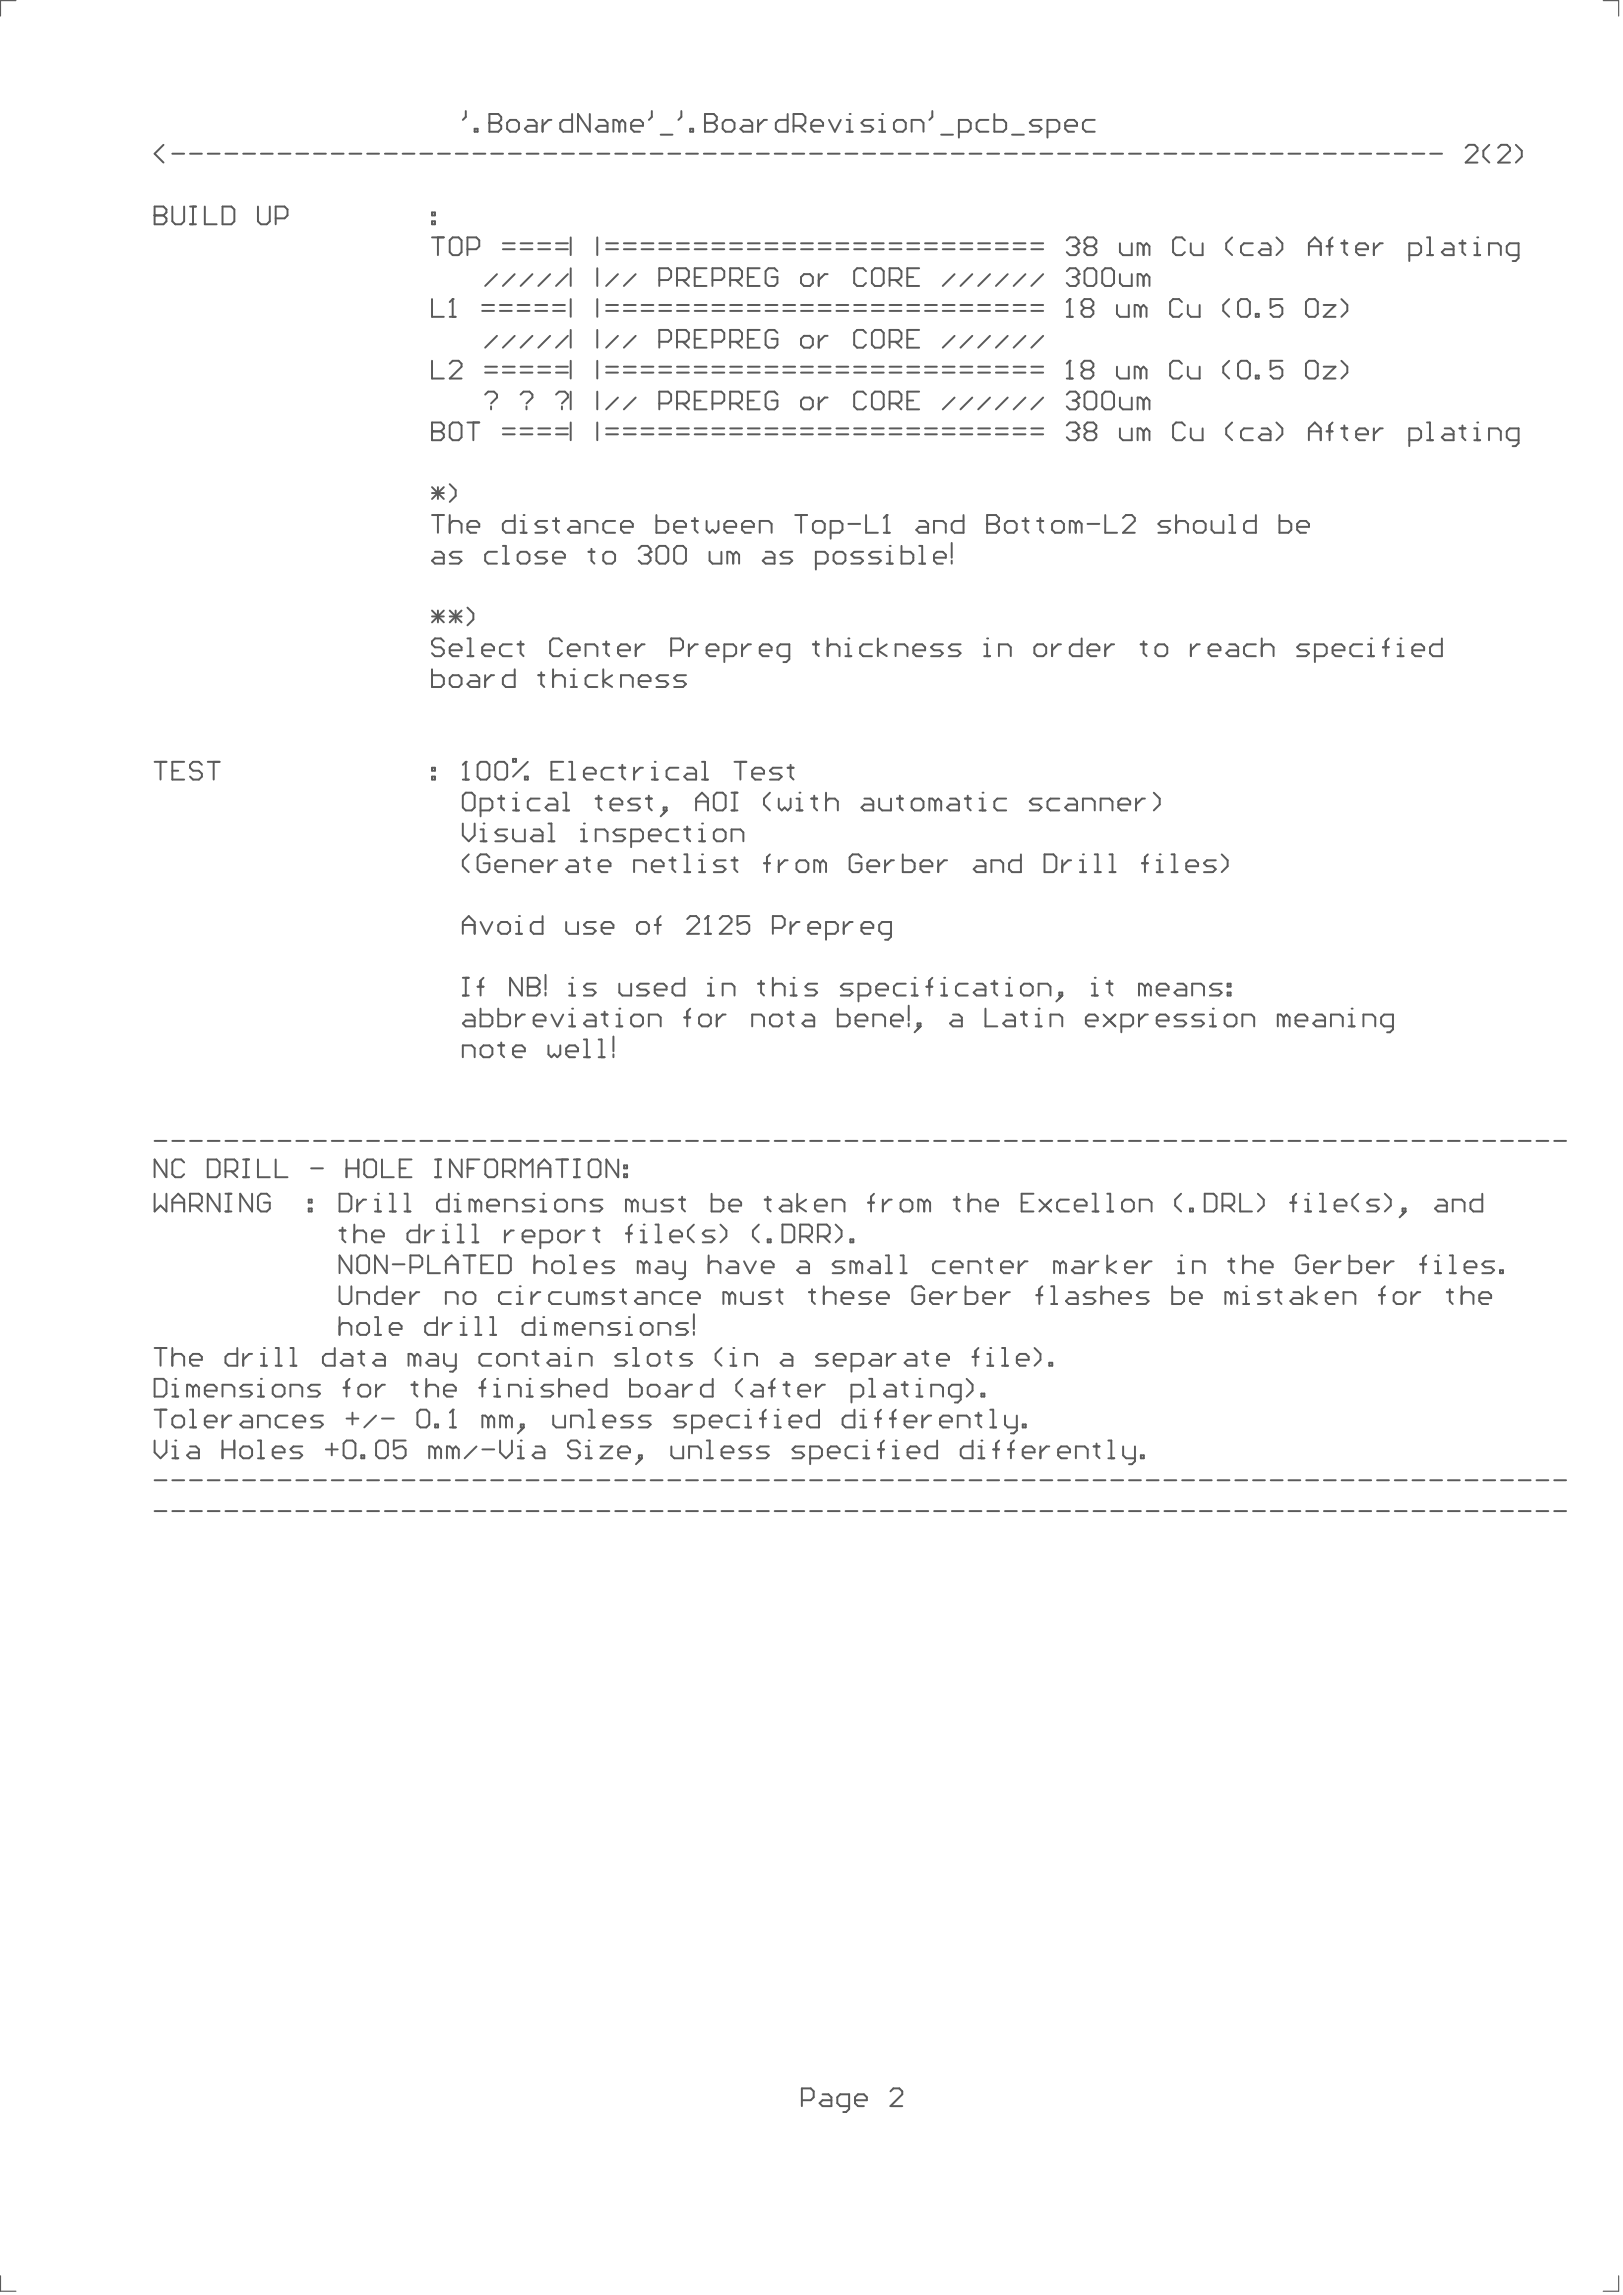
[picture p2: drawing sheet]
<svg xmlns="http://www.w3.org/2000/svg" width="700mm" height="991mm" viewBox="0 0 700 991" stroke-linecap="round" stroke-linejoin="round" font-family="sans-serif">
<path d="M6.9 .3h-6.7v6.6M691.7 .3h6.7v6.6M.2 982.3v6.7h6.7M698.4 982.3v6.7h-6.7" fill="none" stroke="#5a5a5a" stroke-width=".5"/>
<g fill="none" stroke="#5a5a5a" stroke-width=".84">
<path d="M186.4 91.7h1.3v1.3h-1.3zM186.4 95.5h1.3v1.3h-1.3zM186.4 210.3l5.1 5.1M186.4 212.8h5.1M188.9 210.3v5.1M191.5 210.3l-5.1 5.1M194 209l2.6 2.5v2.6l-2.6 2.5M186.4 263.5l5.1 5.1M186.4 266.1h5.1M188.9 263.5v5.1M191.5 263.5l-5.1 5.1M194 266.1h5.1"/>
<path d="M194 263.5l5.1 5.1M196.6 263.5v5.1M199.1 263.5l-5.1 5.1M201.7 262.3l2.5 2.5v2.6l-2.5 2.5M66.7 328.8h5.1M69.3 328.8v7.7M74.4 332.7h2.5M79.5 328.8h-5.1v7.7h5.1M87.1 330.1l-1.3-1.3h-2.5l-1.3 1.3v1.3l1.3 1.3h2.5l1.3 1.2v1.3l-1.3 1.3h-2.5l-1.3-1.3M89.6 328.8h5.1M92.2 328.8v7.7M186.4 335.2h1.3v1.3h-1.3z"/>
<path d="M186.4 331.4h1.3v1.3h-1.3zM133.2 517.8h1.3v1.3h-1.3zM133.2 521.6h1.3v1.3h-1.3zM146.5 568.5v7.7M146.5 572.4l1.3-1.3h2.5l1.3 1.3v3.8M155.4 571.1h2.6l1.2 1.3v2.5l-1.2 1.3h-2.6l-1.3-1.3v-2.5zM161.8 576.2h2.5M161.8 568.5h1.3v7.7M168.2 573.6h5.1v-1.2l-1.3-1.3h-2.6l-1.2 1.3v2.5l1.2 1.3h2.6M188.5 568.5v7.7h-3.8l-1.3-1.3v-2.5l1.3-1.3h3.8M191.1 571.1v5.1M194.9 571.1h-1.3l-2.5 2.5"/>
<path d="M198.7 571.1h1.3v5.1M198.7 576.2h2.6M346 906.5h3.8l1.3-1.3v-2.5l-1.3-1.3h-3.8v7.7M354.9 904h2.5l1.3 1.2v3.9h-3.8l-1.3-1.3 1.3-1.3h3.8M366.4 909.1h-3.9l-1.2-1.3v-2.6l1.2-1.2h3.9v6.4l-1.3 1.2h-1.3M368.9 906.5h5.1v-1.3l-1.3-1.2h-2.5l-1.3 1.2v2.6l1.3 1.3h2.5M384.2 902.7l1.3-1.3h2.5l1.3 1.3v1.3l-5.1 5.1h5.1"/>
</g>
<circle cx="200" cy="568.5" r=".42" fill="#5a5a5a"/>
<path d="M205.1 576.2h2.6M205.1 568.5h1.3v7.7M211.5 576.2h2.5M211.5 568.5h1.3v7.7M230.6 568.5v7.7h-3.8l-1.3-1.3v-2.5l1.3-1.3h3.8M233.1 576.2h2.6M233.1 571.1h1.3v5.1" fill="none" stroke="#5a5a5a" stroke-width=".84"/>
<circle cx="234.4" cy="568.5" r=".42" fill="#5a5a5a"/>
<path d="M242.1 572.4l-1.3-1.3h-1.3v5.1M242.1 572.4v3.8M242.1 572.4l1.2-1.3 1.3 1.3v3.8M247.1 573.6h5.1v-1.2l-1.2-1.3h-2.6l-1.3 1.3v2.5l1.3 1.3h2.6M254.8 576.2v-5.1h3.8l1.3 1.3v3.8M267.5 571.1h-3.8l-1.3 1.3 1.3 1.2h2.6l1.2 1.3-1.2 1.3h-3.9M270.1 571.1h1.3v5.1M270.1 576.2h2.5" fill="none" stroke="#5a5a5a" stroke-width=".84"/>
<circle cx="271.4" cy="568.5" r=".42" fill="#5a5a5a"/>
<g fill="none" stroke="#5a5a5a" stroke-width=".84">
<path d="M199.7 355.5v5.1l2.5 2.5 2.6-2.5v-5.1M207.3 358h1.3v5.1M207.3 363.1h2.6M66.7 515.3v7.6l2.6-2.5 2.5 2.5v-7.6M74.4 519.1h5.1M94.7 515.3v7.6l-5.1-7.6v7.6M97.3 515.3h2.5M98.6 515.3v7.6M108.8 515.3v7.6l-5.1-7.6v7.6M116.4 516.5l-1.3-1.2h-2.5l-1.3 1.2v5.1l1.3 1.3h2.5l1.3-1.3v-2.5h-2.5M74.4 522.9v-5.1l2.5-2.5 2.6 2.5v5.1M82 520.4h3.8l1.3-1.3v-2.6l-1.3-1.2h-3.8v7.6"/>
<path d="M84.5 520.4l2.6 2.5M97.3 522.9h2.5M277.7 571.1h2.6l1.2 1.3v2.5l-1.2 1.3h-2.6l-1.2-1.3v-2.5zM284.1 576.2v-5.1h3.8l1.3 1.3v3.8M296.8 571.1h-3.8l-1.3 1.3 1.3 1.2h2.6l1.2 1.3-1.2 1.3h-3.9M299.4 567.2v6.4M299.4 574.9v1.3"/>
</g>
<circle cx="208.6" cy="355.5" r=".42" fill="#5a5a5a"/>
<path d="M218.8 358h-3.8l-1.3 1.3 1.3 1.3h2.5l1.3 1.2-1.3 1.3h-3.8M221.4 358v3.8l1.2 1.3h3.9v-5.1M230.3 358h2.5l1.3 1.3v3.8h-3.8l-1.3-1.3 1.3-1.2h3.8M236.6 355.5h1.3v7.6M250.7 358h1.2v5.1M236.6 363.1h2.6M250.7 363.1h2.5" fill="none" stroke="#5a5a5a" stroke-width=".84"/>
<circle cx="251.9" cy="355.5" r=".42" fill="#5a5a5a"/>
<path d="M269.8 358h-3.9l-1.2 1.3 1.2 1.3h2.6l1.3 1.2-1.3 1.3h-3.8M292.7 358h-3.8l-1.3 1.3v2.5l1.3 1.3h3.8M295.2 358h2.6M296.5 356.7v5.1l1.3 1.3M301.6 358h1.3v5.1M257 363.1v-5.1h3.8l1.3 1.3v3.8M272.3 363.1h3.8l1.3-1.3v-2.5l-1.3-1.3h-3.8v7.7M280 360.6h5.1v-1.3l-1.3-1.3h-2.6l-1.2 1.3v2.5l1.2 1.3h2.6M301.6 363.1h2.6" fill="none" stroke="#5a5a5a" stroke-width=".84"/>
<circle cx="302.9" cy="355.5" r=".42" fill="#5a5a5a"/>
<path d="M199.7 336.5h2.5M201 328.8v7.7M309.3 358h2.5l1.3 1.3v2.5l-1.3 1.3h-2.5l-1.3-1.3v-2.5zM315.6 363.1v-5.1h3.9l1.2 1.3v3.8" fill="none" stroke="#5a5a5a" stroke-width=".84"/>
<circle cx="201" cy="328.8" r=".42" fill="#5a5a5a"/>
<g fill="none" stroke="#5a5a5a" stroke-width=".84">
<path d="M201 328.8l-1.3 1.3M207.3 328.8h2.6l1.3 1.3v5.1l-1.3 1.3h-2.6l-1.2-1.3v-5.1zM215 328.8h2.5l1.3 1.3v5.1l-1.3 1.3h-2.5l-1.3-1.3v-5.1zM221.4 327.6h1.2v1.2h-1.2zM226.5 335.2h1.2v1.3h-1.2zM227.7 328.8l-6.3 6.4M237.9 332.7h2.6M243 328.8h-5.1v7.7h5.1M245.6 328.8h1.2v7.7M245.6 336.5h2.5M251.9 333.9h5.1v-1.2l-1.2-1.3h-2.6l-1.3 1.3v2.5l1.3 1.3h2.6M264.7 331.4h-3.9l-1.2 1.3v2.5l1.2 1.3h3.9"/>
<path d="M267.2 331.4h2.6M268.5 330.1v5.1l1.3 1.3M273.6 331.4v5.1M277.4 331.4h-1.3l-2.5 2.5M281.2 336.5h2.6M281.2 331.4h1.3v5.1"/>
</g>
<circle cx="282.5" cy="328.8" r=".42" fill="#5a5a5a"/>
<g fill="none" stroke="#5a5a5a" stroke-width=".84">
<path d="M186.4 288.9v7.6h3.8l1.3-1.2v-2.6l-1.3-1.3h-3.8M195.3 291.4h2.6l1.2 1.3v2.6l-1.2 1.2h-2.6l-1.3-1.2v-2.6zM203 291.4h2.5l1.3 1.3v3.8h-3.8l-1.3-1.2 1.3-1.3h3.8M209.3 291.4v5.1M213.2 291.4h-1.3l-2.6 2.6M222.1 288.9v7.6h-3.9l-1.2-1.2v-2.6l1.2-1.3h3.9M232.3 291.4h2.5M233.5 290.2v5.1l1.3 1.2M238.6 292.7l1.3-1.3h2.6l1.2 1.3v3.8M238.6 288.9v7.6M246.3 296.5h2.5M246.3 291.4h1.3v5.1"/>
<path d="M292.7 331.4h-3.8l-1.3 1.3v2.5l1.3 1.3h3.8M296.5 331.4h2.6l1.2 1.3v3.8h-3.8l-1.3-1.3 1.3-1.3h3.8M302.9 336.5h2.5M302.9 328.8h1.3v7.7M316.9 328.8h5.1M319.5 328.8v7.7M324.6 333.9h5v-1.2l-1.2-1.3h-2.6l-1.2 1.3v2.5l1.2 1.3h2.6M337.3 331.4h-3.8l-1.3 1.3 1.3 1.2h2.5l1.3 1.3-1.3 1.3h-3.8M339.8 331.4h2.6M341.1 330.1v5.1l1.3 1.3"/>
</g>
<circle cx="247.6" cy="288.9" r=".42" fill="#5a5a5a"/>
<path d="M186.4 182.4v7.6h3.8l1.3-1.3v-1.2l-1.3-1.3h-3.8M257.7 291.4h-3.8l-1.3 1.3v2.6l1.3 1.2h3.8M260.3 288.9v7.6M264.1 291.4l-3.8 2.6 3.8 2.5M267.9 296.5v-5.1h3.9l1.2 1.3v3.8M275.6 294h5.1v-1.3l-1.3-1.3h-2.5l-1.3 1.3v2.6l1.3 1.2h2.5M288.3 291.4h-3.8l-1.3 1.3 1.3 1.3h2.5l1.3 1.3-1.3 1.2h-3.8M296 291.4h-3.9l-1.2 1.3 1.2 1.3h2.6l1.3 1.3-1.3 1.2h-3.8" fill="none" stroke="#5a5a5a" stroke-width=".84"/>
<circle cx="186.4" cy="186.2" r=".42" fill="#5a5a5a"/>
<g fill="none" stroke="#5a5a5a" stroke-width=".84">
<path d="M186.4 129.1v7.7h5.1M194 136.8h2.6M195.3 129.1v7.7M186.4 155.7v7.7h5.1M194 157l1.3-1.3h2.6l1.2 1.3v1.3l-5.1 5.1h5.1M209.3 158.3h5.1M214.4 145l-5.1 5.1M217 158.3h5.1M222.1 145l-5.1 5.1M224.6 158.3h5.1M229.7 145l-5.1 5.1M232.3 158.3h5.1"/>
<path d="M237.4 145l-5.1 5.1M239.9 158.3h5.1M245 145l-5.1 5.1M209.3 170.3l1.3-1.3h2.6l1.2 1.3v1.3l-2.5 2.5M209.3 160.8h5.1M211.9 175.4v1.3M217 160.8h5.1M224.6 170.3l1.3-1.3h2.5l1.3 1.3v1.3l-2.5 2.5M224.6 160.8h5.1M227.2 175.4v1.3M232.3 160.8h5.1M239.9 170.3l1.3-1.3h2.5l1.3 1.3v1.3l-2.5 2.5"/>
<path d="M239.9 160.8h5.1M242.5 175.4v1.3M186.4 182.4h3.8l1.3 1.2v1.3l-1.3 1.3h-3.8M195.3 182.4h2.6l1.2 1.2v5.1l-1.2 1.3h-2.6l-1.3-1.3v-5.1zM201.7 182.4h5.1M204.2 182.4v7.6M217 187.5h5.1M217 184.9h5.1M224.6 187.5h5.1M224.6 184.9h5.1M232.3 187.5h5.1M232.3 184.9h5.1"/>
<path d="M239.9 187.5h5.1M239.9 184.9h5.1"/>
</g>
<circle cx="195.3" cy="129.1" r=".42" fill="#5a5a5a"/>
<g fill="none" stroke="#5a5a5a" stroke-width=".84">
<path d="M186.4 102.5h5.1M188.9 102.5v7.6M195.3 102.5h2.6l1.2 1.2v5.1l-1.2 1.3h-2.6l-1.3-1.3v-5.1zM201.7 107.6h3.8l1.3-1.3v-2.6l-1.3-1.2h-3.8v7.6M214.4 118.3l-5.1 5.1M217 107.6h5.1M217 105h5.1M222.1 118.3l-5.1 5.1M224.6 107.6h5.1M224.6 105h5.1M229.7 118.3l-5.1 5.1M232.3 107.6h5.1"/>
<path d="M232.3 105h5.1M237.4 118.3l-5.1 5.1M239.9 107.6h5.1M239.9 105h5.1M245 118.3l-5.1 5.1M195.3 129.1l-1.3 1.3M208.1 134.2h5.1M208.1 131.6h5.1M215.7 134.2h5.1M215.7 131.6h5.1M223.3 134.2h5.1M223.3 131.6h5.1"/>
<path d="M231 134.2h5.1M231 131.6h5.1M238.6 134.2h5.1M238.6 131.6h5.1M146.5 531.1h2.6M147.8 529.9v5.1l1.3 1.2M152.9 532.4l1.2-1.3h2.6l1.3 1.3v3.8M152.9 528.6v7.6M160.5 533.7h5.1v-1.3l-1.3-1.3h-2.5l-1.3 1.3v2.6l1.3 1.2h2.5M180.9 528.6v7.6h-3.8l-1.3-1.2v-2.6l1.3-1.3h3.8M183.4 531.1v5.1M187.3 531.1h-1.3l-2.6 2.6"/>
<path d="M191.1 531.1h1.3v5.1M191.1 536.2h2.5"/>
</g>
<circle cx="192.4" cy="528.6" r=".42" fill="#5a5a5a"/>
<g fill="none" stroke="#5a5a5a" stroke-width=".84">
<path d="M197.5 536.2h2.5M197.5 528.6h1.2v7.6M203.8 536.2h2.6M203.8 528.6h1.3v7.6M217.8 531.1v5.1M221.7 531.1h-1.3l-2.6 2.6M225.5 533.7h5.1v-1.3l-1.3-1.3h-2.5l-1.3 1.3v2.6l1.3 1.2h2.5M233.1 536.2h3.9l1.2-1.2v-2.6l-1.2-1.3h-3.9v7.7M242.1 531.1h2.5l1.3 1.3v2.6l-1.3 1.2h-2.5l-1.3-1.2v-2.6zM248.4 531.1v5.1M252.2 531.1h-1.2l-2.6 2.6M256.1 531.1h2.5"/>
<path d="M257.3 529.9v5.1l1.3 1.2M270.1 532.4h2.5M272.6 528.6l-1.2 1.3v6.3M276.5 536.2h2.5M276.5 531.1h1.2v5.1"/>
</g>
<circle cx="277.7" cy="528.6" r=".42" fill="#5a5a5a"/>
<g fill="none" stroke="#5a5a5a" stroke-width=".84">
<path d="M66.7 89.1v7.7h3.8l1.3-1.3v-1.2l-1.3-1.3h-3.8M199.7 456.3v-5.1h3.8l1.3 1.3v3.8M208.6 451.2h2.6l1.2 1.3v2.6l-1.2 1.2h-2.6l-1.3-1.2v-2.6zM215 451.2h2.5M216.3 450v5.1l1.2 1.2M221.4 453.8h5.1v-1.3l-1.3-1.3h-2.6l-1.2 1.3v2.6l1.2 1.2h2.6M236.6 451.2v3.9l1.3 1.2 1.3-1.2 1.3 1.2 1.2-1.2v-3.9M244.3 453.8h5.1v-1.3l-1.3-1.3h-2.5l-1.3 1.3v2.6l1.3 1.2h2.5M251.9 456.3h2.6M251.9 448.7h1.3v7.6M258.3 456.3h2.5M258.3 448.7h1.3v7.6"/>
<path d="M264.7 447.4v6.4M264.7 455.1v1.2M71.8 500.5v7.6l-5.1-7.6v7.6M79.5 501.7l-1.3-1.2h-2.6l-1.2 1.2v5.2l1.2 1.2h2.6l1.3-1.2M89.6 500.5h3.9l1.2 1.2v5.2l-1.2 1.2h-3.9zM97.3 505.6h3.8l1.3-1.3v-2.6l-1.3-1.2h-3.8v7.6M99.8 505.6l2.6 2.5M104.9 500.5h2.6M104.9 508.1h2.6M106.2 500.5v7.6M111.3 500.5v7.6h5.1M118.9 500.5v7.6h5.1"/>
<path d="M134.2 504.3h5.1M149.5 504.3h5.1M149.5 500.5v7.6M154.6 500.5v7.6M158.4 500.5h2.6l1.3 1.2v5.2l-1.3 1.2h-2.6l-1.2-1.2v-5.2zM164.8 500.5v7.6h5.1M172.5 504.3h2.5M177.6 500.5h-5.1v7.6h5.1M187.7 500.5h2.6M187.7 508.1h2.6M189 500.5v7.6M199.2 500.5v7.6l-5.1-7.6v7.6"/>
<path d="M201.8 504.3h2.5M206.9 500.5h-5.1v7.6M210.7 500.5h2.5l1.3 1.2v5.2l-1.3 1.2h-2.5l-1.3-1.2v-5.2zM217 505.6h3.9l1.2-1.3v-2.6l-1.2-1.2h-3.9v7.6M219.6 505.6l2.5 2.5M224.7 508.1v-7.6l2.5 2.5 2.6-2.5v7.6M232.3 504.3h5.1M232.3 508.1v-5.1l2.6-2.5 2.5 2.5v5.1M240 500.5h5.1M242.5 500.5v7.6M247.6 500.5h2.6M247.6 508.1h2.6"/>
<path d="M248.9 500.5v7.6M255.3 500.5h2.5l1.3 1.2v5.2l-1.3 1.2h-2.5l-1.3-1.2v-5.2zM266.7 500.5v7.6l-5.1-7.6v7.6M269.3 506.9h1.3v1.2h-1.3zM269.3 503h1.3v1.3h-1.3zM282.8 536.2h2.6M282.8 528.6h1.3v7.6M289.2 533.7h5.1v-1.3l-1.3-1.3h-2.5l-1.3 1.3v2.6l1.3 1.2h2.5M299.4 528.6l-2.6 2.5v2.6l2.6 2.5M308.3 531.1h-3.8l-1.3 1.3 1.3 1.3h2.5l1.3 1.3-1.3 1.2h-3.8M310.9 528.6l2.5 2.5v2.6l-2.5 2.5M327.4 528.6l-2.5 2.5v2.6l2.5 2.5"/>
<path d="M331.2 535h1.3v1.2h-1.3zM337.6 528.6h3.8l1.3 1.3v5.1l-1.3 1.2h-3.8zM345.2 533.7h3.9l1.2-1.3v-2.5l-1.2-1.3h-3.9v7.6M347.8 533.7l2.5 2.5M352.9 533.7h3.8l1.3-1.3v-2.5l-1.3-1.3h-3.8v7.6M355.4 533.7l2.6 2.5M360.5 528.6l2.6 2.5v2.6l-2.6 2.5M366.9 535h1.3v1.2h-1.3z"/>
</g>
<circle cx="66.7" cy="93" r=".42" fill="#5a5a5a"/>
<g fill="none" stroke="#5a5a5a" stroke-width=".84">
<path d="M66.7 89.1h3.8l1.3 1.3v1.3l-1.3 1.3h-3.8M74.4 89.1v6.4l1.2 1.3h2.6l1.3-1.3v-6.4M82 89.1h2.5M82 96.8h2.5M83.3 89.1v7.7M88.4 89.1v7.7h5.1M96 89.1h3.8l1.3 1.3v5.1l-1.3 1.3h-3.8zM111.3 89.1v6.4l1.3 1.3h2.5l1.3-1.3v-6.4M118.9 94.3h3.9l1.2-1.3v-2.6l-1.2-1.3h-3.9v7.7M66.7 621.8v5.1l2.6 2.5 2.5-2.5v-5.1M66.7 638.9h5.1M74.4 638.9h5.1"/>
<path d="M74.4 629.4h2.5M74.4 624.3h1.2v5.1M82 638.9h5.1M89.6 638.9h5.1M97.3 638.9h5.1M104.9 638.9h5.1M112.6 638.9h5.1M120.2 638.9h5.1M127.9 638.9h5.1M135.5 638.9h5.1M143.2 638.9h5M150.8 638.9h5.1"/>
<path d="M158.4 638.9h5.1M166.1 638.9h5.1M173.7 638.9h5.1M181.4 638.9h5.1M189 638.9h5.1M196.7 638.9h5.1M204.3 638.9h5.1M211.9 638.9h5.1M219.6 638.9h5.1M227.2 638.9h5.1M234.9 638.9h5.1M242.5 638.9h5.1"/>
<path d="M250.2 638.9h5.1M257.8 638.9h5.1M265.5 638.9h5.1M273.1 638.9h5.1M280.7 638.9h5.1M288.4 638.9h5.1M296 638.9h5.1M303.7 638.9h5.1M311.3 638.9h5.1M319 638.9h5.1M326.6 638.9h5.1M334.3 638.9h5.1"/>
<path d="M341.9 638.9h5.1M349.5 638.9h5.1M357.2 638.9h5.1M364.8 638.9h5.1M372.5 638.9h5.1M380.1 638.9h5.1M387.8 638.9h5.1M395.4 638.9h5.1M403.1 638.9h5M410.7 638.9h5.1M418.3 638.9h5.1M426 638.9h5.1"/>
<path d="M433.6 638.9h5.1M441.3 638.9h5.1M448.9 638.9h5.1M456.6 638.9h5.1M464.2 638.9h5.1M471.9 638.9h5M479.5 638.9h5.1M487.1 638.9h5.1M494.8 638.9h5.1M502.4 638.9h5.1M510.1 638.9h5.1M517.7 638.9h5.1"/>
<path d="M525.4 638.9h5.1M533 638.9h5.1M540.6 638.9h5.1M548.3 638.9h5.1M555.9 638.9h5.1M563.6 638.9h5.1M571.2 638.9h5.1M578.9 638.9h5.1M586.5 638.9h5.1M594.2 638.9h5.1M601.8 638.9h5.1M609.4 638.9h5.1"/>
<path d="M617.1 638.9h5.1M624.7 638.9h5.1M632.4 638.9h5.1M640 638.9h5.1M647.7 638.9h5.1M655.3 638.9h5.1M663 638.9h5M670.6 638.9h5.1M66.7 652.2h5.1M74.4 652.2h5.1M82 652.2h5.1M89.6 652.2h5.1"/>
<path d="M97.3 652.2h5.1M104.9 652.2h5.1M112.6 652.2h5.1M120.2 652.2h5.1M127.9 652.2h5.1M135.5 652.2h5.1M143.2 652.2h5M150.8 652.2h5.1M158.4 652.2h5.1M166.1 652.2h5.1M173.7 652.2h5.1M181.4 652.2h5.1"/>
<path d="M189 652.2h5.1M196.7 652.2h5.1M204.3 652.2h5.1M211.9 652.2h5.1M219.6 652.2h5.1M227.2 652.2h5.1M234.9 652.2h5.1M242.5 652.2h5.1M250.2 652.2h5.1M257.8 652.2h5.1M265.5 652.2h5.1M273.1 652.2h5.1"/>
<path d="M280.7 652.2h5.1M288.4 652.2h5.1M296 652.2h5.1M303.7 652.2h5.1M311.3 652.2h5.1M319 652.2h5.1M326.6 652.2h5.1M334.3 652.2h5.1M341.9 652.2h5.1M349.5 652.2h5.1M357.2 652.2h5.1M364.8 652.2h5.1"/>
<path d="M372.5 652.2h5.1M380.1 652.2h5.1M387.8 652.2h5.1M395.4 652.2h5.1M403.1 652.2h5M410.7 652.2h5.1M418.3 652.2h5.1M426 652.2h5.1M433.6 652.2h5.1M441.3 652.2h5.1M448.9 652.2h5.1M456.6 652.2h5.1"/>
<path d="M464.2 652.2h5.1M471.9 652.2h5M479.5 652.2h5.1M487.1 652.2h5.1M494.8 652.2h5.1M502.4 652.2h5.1M510.1 652.2h5.1M517.7 652.2h5.1M525.4 652.2h5.1M533 652.2h5.1M540.6 652.2h5.1M548.3 652.2h5.1"/>
<path d="M555.9 652.2h5.1M563.6 652.2h5.1M571.2 652.2h5.1M578.9 652.2h5.1M586.5 652.2h5.1M594.2 652.2h5.1M601.8 652.2h5.1M609.4 652.2h5.1M617.1 652.2h5.1M624.7 652.2h5.1M632.4 652.2h5.1M640 652.2h5.1"/>
<path d="M647.7 652.2h5.1M655.3 652.2h5.1M663 652.2h5M670.6 652.2h5.1"/>
</g>
<circle cx="75.6" cy="621.8" r=".42" fill="#5a5a5a"/>
<g fill="none" stroke="#5a5a5a" stroke-width=".84">
<path d="M82 624.3h2.5l1.3 1.3v3.8h-3.8l-1.3-1.2 1.3-1.3h3.8M96 621.8v7.6M96 625.6h5.1M101.1 621.8v7.6M104.9 624.3h2.6l1.3 1.3v2.6l-1.3 1.2h-2.6l-1.2-1.2v-2.6zM111.3 629.4h2.6M111.3 621.8h1.3v7.6M117.7 626.9h5.1v-1.3l-1.3-1.3h-2.6l-1.2 1.3v2.6l1.2 1.2h2.6M130.4 624.3h-3.8l-1.3 1.3 1.3 1.3h2.5l1.3 1.3-1.3 1.2h-3.8M140.6 625.6h5.1M143.2 623.1v5.1M149.5 621.8h2.6l1.2 1.3v5.1l-1.2 1.2h-2.6l-1.3-1.2v-5.1z"/>
<path d="M155.9 628.2h1.3v1.2h-1.3zM163.5 621.8h2.6l1.3 1.3v5.1l-1.3 1.2h-2.6l-1.2-1.2v-5.1zM175 621.8h-5.1v3.8l2.6-1.3h1.2l1.3 1.3v2.6l-1.3 1.2h-2.5l-1.3-1.2M187.7 625.6l-1.2-1.3h-1.3v5.1M187.7 625.6v3.8M187.7 625.6l1.3-1.3 1.3 1.3v3.8M195.4 625.6l-1.3-1.3h-1.3v5.1M195.4 625.6v3.8M195.4 625.6l1.3-1.3 1.2 1.3v3.8M205.6 624.3l-5.1 5.1M208.1 625.6h5.1M215.8 621.8v5.1l2.5 2.5 2.6-2.5v-5.1"/>
<path d="M223.4 624.3h1.3v5.1M223.4 629.4h2.6"/>
</g>
<circle cx="224.7" cy="621.8" r=".42" fill="#5a5a5a"/>
<path d="M231.1 624.3h2.5l1.3 1.3v3.8h-3.8l-1.3-1.2 1.3-1.3h3.8M250.2 623.1l-1.3-1.3h-2.6l-1.2 1.3v1.2l1.2 1.3h2.6l1.3 1.3v1.3l-1.3 1.2h-2.6l-1.2-1.2M252.7 624.3h1.3v5.1M252.7 629.4h2.6" fill="none" stroke="#5a5a5a" stroke-width=".84"/>
<circle cx="254" cy="621.8" r=".42" fill="#5a5a5a"/>
<g fill="none" stroke="#5a5a5a" stroke-width=".84">
<path d="M259.1 624.3h5.1l-5.1 5.1h5.1M266.7 626.9h5.1v-1.3l-1.2-1.3h-2.6l-1.3 1.3v2.6l1.3 1.2h2.6M275.7 628.2h1.2v1.2h-1.2zM276.9 629.4l-2.5 2.6M289.7 624.3v3.9l1.2 1.2h3.9v-5.1M297.3 629.4v-5.1h3.8l1.3 1.3v3.8M305 629.4h2.5M305 621.8h1.2v7.6M311.3 626.9h5.1v-1.3l-1.3-1.3h-2.5l-1.3 1.3v2.6l1.3 1.2h2.5M324.1 624.3h-3.9l-1.2 1.3 1.2 1.3h2.6l1.3 1.3-1.3 1.2h-3.8M331.7 624.3h-3.8l-1.3 1.3 1.3 1.3h2.5l1.3 1.3-1.3 1.2h-3.8M347 624.3h-3.8l-1.3 1.3 1.3 1.3h2.5l1.3 1.3-1.3 1.2h-3.8"/>
<path d="M349.5 629.4h3.9l1.2-1.2v-2.6l-1.2-1.3h-3.9v7.7M357.2 626.9h5.1v-1.3l-1.3-1.3h-2.5l-1.3 1.3v2.6l1.3 1.2h2.5M369.9 624.3h-3.8l-1.3 1.3v2.6l1.3 1.2h3.8M372.5 624.3h1.3v5.1M372.5 629.4h2.5"/>
</g>
<circle cx="373.8" cy="621.8" r=".42" fill="#5a5a5a"/>
<path d="M378.8 625.6h2.6M381.4 621.8l-1.3 1.3v6.3M385.2 629.4h2.6M385.2 624.3h1.3v5.1" fill="none" stroke="#5a5a5a" stroke-width=".84"/>
<circle cx="386.5" cy="621.8" r=".42" fill="#5a5a5a"/>
<path d="M391.6 626.9h5.1v-1.3l-1.3-1.3h-2.5l-1.3 1.3v2.6l1.3 1.2h2.5M404.3 621.8v7.6h-3.8l-1.3-1.2v-2.6l1.3-1.3h3.8M419.6 621.8v7.6h-3.8l-1.3-1.2v-2.6l1.3-1.3h3.8M422.2 629.4h2.5M422.2 624.3h1.2v5.1" fill="none" stroke="#5a5a5a" stroke-width=".84"/>
<circle cx="423.4" cy="621.8" r=".42" fill="#5a5a5a"/>
<g fill="none" stroke="#5a5a5a" stroke-width=".84">
<path d="M66.7 595.2h3.8l1.3 1.2v5.1l-1.3 1.3h-3.8zM74.4 597.7h1.2v5.1M74.4 602.8h2.5M428.5 625.6h2.6M431.1 621.8l-1.3 1.3v6.3M434.9 625.6h2.6M437.5 621.8l-1.3 1.3v6.3M441.3 626.9h5.1v-1.3l-1.3-1.3h-2.6l-1.2 1.3v2.6l1.2 1.2h2.6M448.9 624.3v5.1M452.7 624.3h-1.2l-2.6 2.6M456.6 626.9h5.1v-1.3l-1.3-1.3h-2.6l-1.2 1.3v2.6l1.2 1.2h2.6M464.2 629.4v-5.1h3.8l1.3 1.3v3.8"/>
<path d="M471.9 624.3h2.5M473.1 623.1v5.1l1.3 1.2M478.2 629.4h2.6M478.2 621.8h1.3v7.6M484.6 624.3v3.9l1.3 1.2h3.8M489.7 624.3v6.4l-1.3 1.3h-1.3M492.2 628.2h1.3v1.2h-1.3z"/>
</g>
<circle cx="75.6" cy="595.2" r=".42" fill="#5a5a5a"/>
<path d="M83.3 599l-1.3-1.3h-1.3v5.1M83.3 599v3.8M83.3 599l1.2-1.3 1.3 1.3v3.8M108.8 597.7h-3.9l-1.2 1.3 1.2 1.3h2.6l1.3 1.2-1.3 1.3h-3.8M111.3 597.7h1.3v5.1M88.4 600.3h5.1v-1.3l-1.3-1.3h-2.6l-1.2 1.3v2.5l1.2 1.3h2.6M96 602.8v-5.1h3.8l1.3 1.3v3.8M111.3 602.8h2.6" fill="none" stroke="#5a5a5a" stroke-width=".84"/>
<circle cx="112.6" cy="595.2" r=".42" fill="#5a5a5a"/>
<g fill="none" stroke="#5a5a5a" stroke-width=".84">
<path d="M118.9 597.7h2.6l1.3 1.3v2.5l-1.3 1.3h-2.6l-1.2-1.3v-2.5zM138.1 597.7h-3.9l-1.2 1.3 1.2 1.3h2.6l1.3 1.2-1.3 1.3h-3.8M148.2 599h2.6M150.8 595.2l-1.3 1.2v6.4M155.9 597.7h2.5l1.3 1.3v2.5l-1.3 1.3h-2.5l-1.3-1.3v-2.5zM162.3 597.7v5.1M166.1 597.7h-1.3l-2.5 2.6M177.6 597.7h2.5M178.8 596.4v5.1l1.3 1.3M183.9 599l1.3-1.3h2.5l1.3 1.3v3.8M183.9 595.2v7.6M206.9 599h2.5"/>
<path d="M209.4 595.2l-1.3 1.2v6.4M213.2 597.7h1.3v5.1M125.3 602.8v-5.1h3.8l1.3 1.3v3.8M191.6 600.3h5.1v-1.3l-1.3-1.3h-2.6l-1.2 1.3v2.5l1.2 1.3h2.6M213.2 602.8h2.6"/>
</g>
<circle cx="214.5" cy="595.2" r=".42" fill="#5a5a5a"/>
<path d="M227.2 597.7h1.3v5.1M219.6 602.8v-5.1h3.8l1.3 1.3v3.8M227.2 602.8h2.6" fill="none" stroke="#5a5a5a" stroke-width=".84"/>
<circle cx="228.5" cy="595.2" r=".42" fill="#5a5a5a"/>
<g fill="none" stroke="#5a5a5a" stroke-width=".84">
<path d="M238.7 597.7h-3.8l-1.3 1.3 1.3 1.3h2.5l1.3 1.2-1.3 1.3h-3.8M241.3 599l1.2-1.3h2.6l1.2 1.3v3.8M241.3 595.2v7.6M261.6 595.2v7.6h-3.8l-1.3-1.3v-2.5l1.3-1.3h3.8M271.8 595.2v7.6h3.9l1.2-1.3v-2.5l-1.2-1.3h-3.9M280.7 597.7h2.6l1.3 1.3v2.5l-1.3 1.3h-2.6l-1.2-1.3v-2.5zM288.4 597.7h2.5l1.3 1.3v3.8h-3.8l-1.3-1.3 1.3-1.2h3.8M294.8 597.7v5.1M298.6 597.7h-1.3l-2.5 2.6M307.5 595.2v7.6h-3.8l-1.3-1.3v-2.5l1.3-1.3h3.8M320.2 595.2l-2.5 2.5v2.6l2.5 2.5M325.3 597.7h2.6l1.3 1.3v3.8h-3.9l-1.2-1.3 1.2-1.2h3.9"/>
<path d="M331.7 599h2.6M334.3 595.2l-1.3 1.2v6.4M338.1 597.7h2.5M339.4 596.4v5.1l1.2 1.3M352.1 597.7v5.1M355.9 597.7h-1.3l-2.5 2.6M375 595.2h1.3v7.6M382.7 597.7h2.5l1.3 1.3v3.8h-3.8l-1.3-1.3 1.3-1.2h3.8M389 597.7h2.6M390.3 596.4v5.1l1.3 1.3M395.4 597.7h1.3v5.1M248.9 600.3h5.1v-1.3l-1.3-1.3h-2.5l-1.3 1.3v2.5l1.3 1.3h2.5"/>
<path d="M344.4 600.3h5.1v-1.3l-1.2-1.3h-2.6l-1.3 1.3v2.5l1.3 1.3h2.6M367.4 602.8h3.8l1.3-1.3v-2.5l-1.3-1.3h-3.8v7.7M375 602.8h2.6M395.4 602.8h2.6"/>
</g>
<circle cx="396.7" cy="595.2" r=".42" fill="#5a5a5a"/>
<g fill="none" stroke="#5a5a5a" stroke-width=".84">
<path d="M151.6 541.9v7.6l-5.1-7.6v7.6M155.4 541.9h2.6l1.2 1.3v5.1l-1.2 1.2h-2.6l-1.3-1.2v-5.1zM166.9 541.9v7.6l-5.1-7.6v7.6M169.4 545.7h5.1M177.1 547h3.8l1.3-1.3v-2.5l-1.3-1.3h-3.8v7.6M184.7 541.9v7.6h5.1M192.4 545.7h5.1M192.4 549.5v-5.1l2.5-2.5 2.6 2.5v5.1M200 541.9h5.1M202.6 541.9v7.6M207.7 545.7h2.5M212.8 541.9h-5.1v7.6h5.1"/>
<path d="M215.3 541.9h3.8l1.3 1.3v5.1l-1.3 1.2h-3.8zM230.6 541.9v7.6M230.6 545.7l1.3-1.3h2.5l1.3 1.3v3.8M239.5 544.4h2.6l1.2 1.3v2.6l-1.2 1.2h-2.6l-1.3-1.2v-2.6zM245.9 541.9h1.2v7.6M245.9 549.5h2.5M252.2 547h5.1v-1.3l-1.2-1.3h-2.6l-1.3 1.3v2.6l1.3 1.2h2.6M265 544.4h-3.8l-1.3 1.3 1.3 1.3h2.5l1.3 1.3-1.3 1.2h-3.8M277.7 545.7l-1.2-1.3h-1.3v5.1M277.7 545.7v3.8M277.7 545.7l1.3-1.3 1.3 1.3v3.8M284.1 544.4h2.5l1.3 1.3v3.8h-3.8l-1.3-1.2 1.3-1.3h3.8"/>
<path d="M290.5 544.4v3.9l1.2 1.2h3.9M295.6 544.4v6.4l-1.3 1.3h-1.3M305.8 545.7l1.2-1.3h2.6l1.3 1.3v3.8M305.8 541.9v7.6M314.7 544.4h2.5l1.3 1.3v3.8h-3.8l-1.3-1.2 1.3-1.3h3.8M321 544.4l2.6 5.1 2.5-5.1M328.7 547h5.1v-1.3l-1.3-1.3h-2.5l-1.3 1.3v2.6l1.3 1.2h2.5M345.2 544.4h2.6l1.3 1.3v3.8h-3.9l-1.2-1.2 1.2-1.3h3.9M364.4 544.4h-3.9l-1.2 1.3 1.2 1.3h2.6l1.3 1.3-1.3 1.2h-3.8M369.5 545.7l-1.3-1.3h-1.3v5.1M369.5 545.7v3.8M369.5 545.7l1.2-1.3 1.3 1.3v3.8"/>
<path d="M375.8 544.4h2.6l1.2 1.3v3.8h-3.8l-1.2-1.2 1.2-1.3h3.8M382.2 541.9h1.3v7.6M382.2 549.5h2.5M388.6 541.9h1.2v7.6M388.6 549.5h2.5M407.7 544.4h-3.8l-1.3 1.3v2.6l1.3 1.2h3.8M410.2 547h5.1v-1.3l-1.3-1.3h-2.5l-1.3 1.3v2.6l1.3 1.2h2.5M417.9 549.5v-5.1h3.8l1.3 1.3v3.8M425.5 544.4h2.6M426.8 543.2v5.1l1.3 1.2M431.9 547h5.1v-1.3l-1.3-1.3h-2.5l-1.3 1.3v2.6l1.3 1.2h2.5M439.5 544.4v5.1"/>
<path d="M443.3 544.4h-1.2l-2.6 2.6M457.4 545.7l-1.3-1.3h-1.3v5.1M457.4 545.7v3.8M457.4 545.7l1.2-1.3 1.3 1.3v3.8M463.7 544.4h2.6l1.3 1.3v3.8h-3.9l-1.2-1.2 1.2-1.3h3.9M470.1 544.4v5.1M473.9 544.4h-1.2l-2.6 2.6M477.7 541.9v7.6M481.6 544.4l-3.9 2.6 3.9 2.5M485.4 547h5.1v-1.3l-1.3-1.3h-2.5l-1.3 1.3v2.6l1.3 1.2h2.5M493 544.4v5.1M496.9 544.4h-1.3l-2.6 2.6"/>
<path d="M508.3 549.5h2.6M508.3 544.4h1.3v5.1M417.1 595.2l2.5 2.5v2.6l-2.5 2.5M401.8 602.8v-5.1h3.8l1.3 1.3v3.8M414.5 602.8h-3.8l-1.3-1.3v-2.5l1.3-1.3h3.8v6.4l-1.3 1.3h-1.2M423.4 601.5h1.3v1.3h-1.3z"/>
</g>
<circle cx="509.6" cy="541.9" r=".42" fill="#5a5a5a"/>
<g fill="none" stroke="#5a5a5a" stroke-width=".84">
<path d="M514.7 549.5v-5.1h3.8l1.3 1.3v3.8M530 544.4h2.5M531.3 543.2v5.1l1.2 1.2M536.4 545.7l1.2-1.3h2.6l1.2 1.3v3.8M536.4 541.9v7.6M544 547h5.1v-1.3l-1.3-1.3h-2.5l-1.3 1.3v2.6l1.3 1.2h2.5M564.4 543.2l-1.3-1.3h-2.5l-1.3 1.3v5.1l1.3 1.2h2.5l1.3-1.2v-2.6h-2.6M566.9 547h5.1v-1.3l-1.2-1.3h-2.6l-1.3 1.3v2.6l1.3 1.2h2.6M574.6 544.4v5.1M578.4 544.4h-1.3l-2.5 2.6M582.2 541.9v7.6h3.8l1.3-1.2v-2.6l-1.3-1.3h-3.8M589.9 547h5.1v-1.3l-1.3-1.3h-2.6l-1.2 1.3v2.6l1.2 1.2h2.6"/>
<path d="M597.5 544.4v5.1M601.3 544.4h-1.2l-2.6 2.6M612.8 545.7h2.5M615.3 541.9l-1.2 1.3v6.3M619.2 544.4h1.2v5.1M619.2 549.5h2.5"/>
</g>
<circle cx="620.4" cy="541.9" r=".42" fill="#5a5a5a"/>
<path d="M146.5 515.3h3.8l1.3 1.2v5.1l-1.3 1.3h-3.8zM154.1 517.8v5.1M158 517.8h-1.3l-2.6 2.6M161.8 517.8h1.3v5.1M161.8 522.9h2.5M625.5 549.5h2.6M625.5 541.9h1.3v7.6M631.9 547h5.1v-1.3l-1.3-1.3h-2.5l-1.3 1.3v2.6l1.3 1.2h2.5M644.6 544.4h-3.8l-1.3 1.3 1.3 1.3h2.6l1.2 1.3-1.2 1.2h-3.9M647.2 548.3h1.3v1.2h-1.3z" fill="none" stroke="#5a5a5a" stroke-width=".84"/>
<circle cx="163.1" cy="515.3" r=".42" fill="#5a5a5a"/>
<path d="M168.2 515.3h1.2v7.6M174.5 515.3h1.3v7.6M193.6 515.3v7.6h-3.8l-1.3-1.3v-2.5l1.3-1.3h3.8M196.2 517.8h1.3v5.1M168.2 522.9h2.5M174.5 522.9h2.6M196.2 522.9h2.5" fill="none" stroke="#5a5a5a" stroke-width=".84"/>
<circle cx="197.5" cy="515.3" r=".42" fill="#5a5a5a"/>
<path d="M205.1 519.1l-1.3-1.3h-1.2v5.1M205.1 519.1v3.8M205.1 519.1l1.3-1.3 1.3 1.3v3.8M230.6 517.8h-3.8l-1.3 1.3 1.3 1.3h2.5l1.3 1.2-1.3 1.3h-3.8M233.1 517.8h1.3v5.1M210.2 520.4h5.1v-1.3l-1.3-1.3h-2.5l-1.3 1.3v2.5l1.3 1.3h2.5M217.8 522.9v-5.1h3.9l1.2 1.3v3.8M233.1 522.9h2.6" fill="none" stroke="#5a5a5a" stroke-width=".84"/>
<circle cx="234.4" cy="515.3" r=".42" fill="#5a5a5a"/>
<g fill="none" stroke="#5a5a5a" stroke-width=".84">
<path d="M240.8 517.8h2.5l1.3 1.3v2.5l-1.3 1.3h-2.5l-1.3-1.3v-2.5zM259.9 517.8h-3.8l-1.3 1.3 1.3 1.3h2.5l1.3 1.2-1.3 1.3h-3.8M272.6 519.1l-1.2-1.3h-1.3v5.1M272.6 519.1v3.8M272.6 519.1l1.3-1.3 1.3 1.3v3.8M277.7 517.8v3.8l1.3 1.3h3.8v-5.1M290.5 517.8h-3.9l-1.2 1.3 1.2 1.3h2.6l1.3 1.2-1.3 1.3h-3.8M293 517.8h2.6M294.3 516.5v5.1l1.3 1.3M307 515.3v7.6h3.9l1.2-1.3v-2.5l-1.2-1.3h-3.9M330 517.8h2.5M331.2 516.5v5.1l1.3 1.3"/>
<path d="M337.6 517.8h2.6l1.2 1.3v3.8h-3.8l-1.3-1.3 1.3-1.2h3.8M344 515.3v7.6M347.8 517.8l-3.8 2.6 3.8 2.5M374.6 519.1h2.5M377.1 515.3l-1.3 1.2v6.4M380.9 517.8v5.1M384.7 517.8h-1.2l-2.6 2.6M389.8 517.8h2.6l1.3 1.3v2.5l-1.3 1.3h-2.6l-1.2-1.3v-2.5zM398.8 519.1l-1.3-1.3h-1.3v5.1M398.8 519.1v3.8M398.8 519.1l1.2-1.3 1.3 1.3v3.8M411.5 517.8h2.5"/>
<path d="M412.8 516.5v5.1l1.2 1.3M417.9 519.1l1.2-1.3h2.6l1.3 1.3v3.8M417.9 515.3v7.6M440.8 519.1h2.5M445.9 515.3h-5.1v7.6h5.1M448.4 517.8l5.1 5.1M453.5 517.8l-5.1 5.1M461.2 517.8h-3.8l-1.3 1.3v2.5l1.3 1.3h3.8M471.4 515.3h1.3v7.6M477.7 515.3h1.3v7.6M485.4 517.8h2.5l1.3 1.3v2.5l-1.3 1.3h-2.5l-1.3-1.3v-2.5zM509.6 515.3l-2.5 2.5v2.6l2.5 2.5"/>
<path d="M519.8 515.3h3.8l1.3 1.2v5.1l-1.3 1.3h-3.8zM535.1 515.3v7.6h5.1M542.7 515.3l2.6 2.5v2.6l-2.6 2.5M556.7 519.1h2.6M559.3 515.3l-1.3 1.2v6.4M563.1 517.8h1.3v5.1M247.1 522.9v-5.1h3.9l1.2 1.3v3.8M314.7 520.4h5.1v-1.3l-1.3-1.3h-2.6l-1.2 1.3v2.5l1.2 1.3h2.6M351.6 520.4h5.1v-1.3l-1.3-1.3h-2.5l-1.3 1.3v2.5l1.3 1.3h2.5M359.3 522.9v-5.1h3.8l1.3 1.3v3.8M425.5 520.4h5.1v-1.3l-1.3-1.3h-2.5l-1.3 1.3v2.5l1.3 1.3h2.5M463.7 520.4h5.1v-1.3l-1.2-1.3h-2.6l-1.3 1.3v2.5l1.3 1.3h2.6"/>
<path d="M471.4 522.9h2.5M477.7 522.9h2.6M491.8 522.9v-5.1h3.8l1.3 1.3v3.8M513.4 521.6h1.3v1.3h-1.3zM527.4 520.4h3.9l1.2-1.3v-2.6l-1.2-1.2h-3.9v7.6M530 520.4l2.5 2.5M563.1 522.9h2.6"/>
</g>
<circle cx="564.4" cy="515.3" r=".42" fill="#5a5a5a"/>
<g fill="none" stroke="#5a5a5a" stroke-width=".84">
<path d="M201 437.9h2.5l1.3 1.3v3.8h-3.8l-1.3-1.3 1.3-1.2h3.8M207.3 435.4v7.6h3.9l1.2-1.3v-2.5l-1.2-1.3h-3.9M215 435.4v7.6h3.8l1.3-1.3v-2.5l-1.3-1.3h-3.8M222.6 437.9v5.1M226.5 437.9h-1.3l-2.6 2.6M237.9 437.9l2.6 5.1 2.5-5.1M245.6 437.9h1.2v5.1M230.3 440.5h5.1v-1.3l-1.3-1.3h-2.6l-1.2 1.3v2.5l1.2 1.3h2.6M245.6 443h2.5M66.7 492.5h5.1M74.4 492.5h5.1M82 492.5h5.1"/>
<path d="M89.6 492.5h5.1M97.3 492.5h5.1M104.9 492.5h5.1M112.6 492.5h5.1M120.2 492.5h5.1M127.9 492.5h5.1M135.5 492.5h5.1M143.2 492.5h5M150.8 492.5h5.1M158.4 492.5h5.1M166.1 492.5h5.1M173.7 492.5h5.1"/>
<path d="M181.4 492.5h5.1M189 492.5h5.1M196.7 492.5h5.1M204.3 492.5h5.1M211.9 492.5h5.1M219.6 492.5h5.1M227.2 492.5h5.1M234.9 492.5h5.1M242.5 492.5h5.1M250.2 492.5h5.1M257.8 492.5h5.1M265.5 492.5h5.1"/>
<path d="M273.1 492.5h5.1M280.7 492.5h5.1M288.4 492.5h5.1M296 492.5h5.1M303.7 492.5h5.1M311.3 492.5h5.1M319 492.5h5.1M326.6 492.5h5.1M334.3 492.5h5.1M341.9 492.5h5.1M349.5 492.5h5.1M357.2 492.5h5.1"/>
<path d="M364.8 492.5h5.1M372.5 492.5h5.1M380.1 492.5h5.1M387.8 492.5h5.1M395.4 492.5h5.1M403.1 492.5h5M410.7 492.5h5.1M418.3 492.5h5.1M426 492.5h5.1M433.6 492.5h5.1M441.3 492.5h5.1M448.9 492.5h5.1"/>
<path d="M456.6 492.5h5.1M464.2 492.5h5.1M471.9 492.5h5M479.5 492.5h5.1M487.1 492.5h5.1M494.8 492.5h5.1M502.4 492.5h5.1M510.1 492.5h5.1M517.7 492.5h5.1M525.4 492.5h5.1M533 492.5h5.1M540.6 492.5h5.1"/>
<path d="M548.3 492.5h5.1M555.9 492.5h5.1M563.6 492.5h5.1M571.2 492.5h5.1M578.9 492.5h5.1M586.5 492.5h5.1M594.2 492.5h5.1M601.8 492.5h5.1M609.4 492.5h5.1M617.1 492.5h5.1M624.7 492.5h5.1M632.4 492.5h5.1"/>
<path d="M640 492.5h5.1M647.7 492.5h5.1M655.3 492.5h5.1M663 492.5h5M670.6 492.5h5.1M569.5 515.3h1.3v7.6M586 515.3l-2.5 2.5v2.6l2.5 2.5M595 517.8h-3.9l-1.2 1.3 1.2 1.3h2.6l1.3 1.2-1.3 1.3h-3.8M597.5 515.3l2.6 2.5v2.6l-2.6 2.5M620.4 517.8h2.6l1.3 1.3v3.8h-3.9l-1.2-1.3 1.2-1.2h3.9M639.5 515.3v7.6h-3.8l-1.2-1.3v-2.5l1.2-1.3h3.8M569.5 522.9h2.5"/>
<path d="M575.8 520.4h5.1v-1.3l-1.2-1.3h-2.6l-1.3 1.3v2.5l1.3 1.3h2.6M605.1 521.6h1.3v1.3h-1.3zM606.4 522.9l-2.5 2.6M626.8 522.9v-5.1h3.8l1.3 1.3v3.8"/>
</g>
<circle cx="246.8" cy="435.4" r=".42" fill="#5a5a5a"/>
<path d="M253.2 437.9h2.6l1.2 1.3v3.8h-3.8l-1.3-1.3 1.3-1.2h3.8M259.6 437.9h2.5M260.8 436.6v5.1l1.3 1.3M265.9 437.9h1.3v5.1M265.9 443h2.6" fill="none" stroke="#5a5a5a" stroke-width=".84"/>
<circle cx="267.2" cy="435.4" r=".42" fill="#5a5a5a"/>
<g fill="none" stroke="#5a5a5a" stroke-width=".84">
<path d="M273.6 437.9h2.5l1.3 1.3v2.5l-1.3 1.3h-2.5l-1.3-1.3v-2.5zM295.2 439.2h2.6M297.8 435.4l-1.3 1.2v6.4M302.9 437.9h2.5l1.3 1.3v2.5l-1.3 1.3h-2.5l-1.3-1.3v-2.5zM309.3 437.9v5.1M313.1 437.9h-1.3l-2.5 2.6M333.5 437.9h2.5l1.3 1.3v2.5l-1.3 1.3h-2.5l-1.3-1.3v-2.5zM339.8 437.9h2.6M341.1 436.6v5.1l1.3 1.3M347.5 437.9h2.5l1.3 1.3v3.8h-3.8l-1.3-1.3 1.3-1.2h3.8M361.5 435.4v7.6h3.8l1.3-1.3v-2.5l-1.3-1.3h-3.8M392.1 434.1v6.4"/>
<path d="M411.2 437.9h2.5l1.3 1.3v3.8h-3.8l-1.3-1.3 1.3-1.2h3.8M425.2 435.4v7.6h5.1M434.1 437.9h2.6l1.2 1.3v3.8h-3.8l-1.3-1.3 1.3-1.2h3.8M440.5 437.9h2.5M441.8 436.6v5.1l1.2 1.3M446.9 437.9h1.2v5.1M280 443v-5.1h3.8l1.3 1.3v3.8M324.6 443v-5.1h3.8l1.2 1.3v3.8M369.1 440.5h5.1v-1.3l-1.2-1.3h-2.6l-1.3 1.3v2.5l1.3 1.3h2.6M376.8 443v-5.1h3.8l1.3 1.3v3.8M384.4 440.5h5.1v-1.3l-1.2-1.3h-2.6l-1.3 1.3v2.5l1.3 1.3h2.6M392.1 441.7v1.3"/>
<path d="M395.9 441.7h1.3v1.3h-1.3zM397.2 443l-2.6 2.6M446.9 443h2.5"/>
</g>
<circle cx="448.1" cy="435.4" r=".42" fill="#5a5a5a"/>
<path d="M476.2 437.9l5.1 5.1M481.3 437.9l-5.1 5.1M491.4 437.9v5.1M495.3 437.9h-1.3l-2.6 2.6M511.8 437.9h-3.8l-1.3 1.3 1.3 1.3h2.6l1.2 1.2-1.2 1.3h-3.9M519.5 437.9h-3.8l-1.3 1.3 1.3 1.3h2.5l1.3 1.2-1.3 1.3h-3.8M522 437.9h1.3v5.1M453.2 443v-5.1h3.8l1.3 1.3v3.8M468.5 440.5h5.1v-1.3l-1.3-1.3h-2.5l-1.3 1.3v2.5l1.3 1.3h2.5M483.8 443h3.8l1.3-1.3v-2.5l-1.3-1.3h-3.8v7.7M499.1 440.5h5.1v-1.3l-1.3-1.3h-2.5l-1.3 1.3v2.5l1.3 1.3h2.5M522 443h2.6" fill="none" stroke="#5a5a5a" stroke-width=".84"/>
<circle cx="523.3" cy="435.4" r=".42" fill="#5a5a5a"/>
<path d="M529.7 437.9h2.5l1.3 1.3v2.5l-1.3 1.3h-2.5l-1.3-1.3v-2.5zM553.9 439.2l-1.3-1.3h-1.3v5.1M553.9 439.2v3.8M553.9 439.2l1.2-1.3 1.3 1.3v3.8M567.9 437.9h2.5l1.3 1.3v3.8h-3.8l-1.3-1.3 1.3-1.2h3.8M581.9 437.9h1.3v5.1M536 443v-5.1h3.9l1.2 1.3v3.8M559 440.5h5.1v-1.3l-1.3-1.3h-2.6l-1.2 1.3v2.5l1.2 1.3h2.6M574.3 443v-5.1h3.8l1.3 1.3v3.8M581.9 443h2.5" fill="none" stroke="#5a5a5a" stroke-width=".84"/>
<circle cx="583.2" cy="435.4" r=".42" fill="#5a5a5a"/>
<g fill="none" stroke="#5a5a5a" stroke-width=".84">
<path d="M202.2 368.8l-2.5 2.5v2.6l2.5 2.5M211.2 370.1l-1.3-1.3h-2.6l-1.2 1.3v5.1l1.2 1.2h2.6l1.3-1.2v-2.6h-2.6M213.7 373.9h5.1v-1.3l-1.3-1.3h-2.5l-1.3 1.3v2.6l1.3 1.2h2.5M221.4 376.4v-5.1h3.8l1.3 1.3v3.8M229 373.9h5.1v-1.3l-1.3-1.3h-2.5l-1.3 1.3v2.6l1.3 1.2h2.5M236.6 371.3v5.1M240.5 371.3h-1.3l-2.6 2.6M245.6 371.3h2.5l1.3 1.3v3.8h-3.8l-1.3-1.2 1.3-1.3h3.8M251.9 371.3h2.6M253.2 370.1v5.1l1.3 1.2M258.3 373.9h5.1v-1.3l-1.3-1.3h-2.5l-1.3 1.3v2.6l1.3 1.2h2.5M273.6 376.4v-5.1h3.8l1.3 1.3v3.8"/>
<path d="M281.2 373.9h5.1v-1.3l-1.2-1.3h-2.6l-1.3 1.3v2.6l1.3 1.2h2.6M288.9 371.3h2.5M290.2 370.1v5.1l1.2 1.2M295.2 368.8h1.3v7.6M295.2 376.4h2.6M301.6 376.4h2.6M301.6 371.3h1.3v5.1M588.3 443v-5.1h3.8l1.3 1.3v3.8M601 443h-3.8l-1.3-1.3v-2.5l1.3-1.3h3.8v6.4l-1.3 1.3h-1.2"/>
</g>
<circle cx="302.9" cy="368.8" r=".42" fill="#5a5a5a"/>
<g fill="none" stroke="#5a5a5a" stroke-width=".84">
<path d="M313.1 371.3h-3.8l-1.3 1.3 1.3 1.3h2.5l1.3 1.3-1.3 1.2h-3.8M315.6 371.3h2.6M316.9 370.1v5.1l1.3 1.2M329.6 372.6h2.6M332.2 368.8l-1.3 1.3v6.3M336 371.3v5.1M339.8 371.3h-1.2l-2.6 2.6M344.9 371.3h2.6l1.3 1.3v2.6l-1.3 1.2h-2.6l-1.2-1.2v-2.6zM353.9 372.6l-1.3-1.3h-1.3v5.1M353.9 372.6v3.8M353.9 372.6l1.2-1.3 1.3 1.3v3.8M371.7 370.1l-1.3-1.3h-2.5l-1.3 1.3v5.1l1.3 1.2h2.5l1.3-1.2v-2.6h-2.6"/>
<path d="M374.2 373.9h5.1v-1.3l-1.2-1.3h-2.6l-1.3 1.3v2.6l1.3 1.2h2.6M381.9 371.3v5.1M385.7 371.3h-1.3l-2.5 2.6M389.5 368.8v7.6h3.8l1.3-1.2v-2.6l-1.3-1.3h-3.8M397.2 373.9h5.1v-1.3l-1.3-1.3h-2.6l-1.2 1.3v2.6l1.2 1.2h2.6M404.8 371.3v5.1M408.6 371.3h-1.2l-2.6 2.6M421.4 371.3h2.5l1.3 1.3v3.8h-3.8l-1.3-1.2 1.3-1.3h3.8M427.7 376.4v-5.1h3.9l1.2 1.3v3.8M440.5 368.8v7.6h-3.8l-1.3-1.2v-2.6l1.3-1.3h3.8M450.7 368.8h3.8l1.3 1.3v5.1l-1.3 1.2h-3.8zM458.3 371.3v5.1"/>
<path d="M462.1 371.3h-1.2l-2.6 2.6M466 376.4h2.5M466 371.3h1.2v5.1"/>
</g>
<circle cx="467.2" cy="368.8" r=".42" fill="#5a5a5a"/>
<path d="M472.3 376.4h2.6M472.3 368.8h1.3v7.6M478.7 376.4h2.6M478.7 368.8h1.3v7.6M492.7 372.6h2.6M495.3 368.8l-1.3 1.3v6.3M499.1 376.4h2.5M499.1 371.3h1.3v5.1" fill="none" stroke="#5a5a5a" stroke-width=".84"/>
<circle cx="500.4" cy="368.8" r=".42" fill="#5a5a5a"/>
<path d="M201 342.2h2.5l1.3 1.2v5.1l-1.3 1.3h-2.5l-1.3-1.3v-5.1zM207.3 349.8h3.9l1.2-1.3v-2.5l-1.2-1.3h-3.9v7.7M215 344.7h2.5M216.3 343.4v5.1l1.2 1.3M221.4 349.8h2.5M221.4 344.7h1.2v5.1M505.5 376.4h2.5M505.5 368.8h1.2v7.6M511.8 373.9h5.1v-1.3l-1.2-1.3h-2.6l-1.3 1.3v2.6l1.3 1.2h2.6M524.6 371.3h-3.9l-1.2 1.3 1.2 1.3h2.6l1.3 1.3-1.3 1.2h-3.8M527.1 368.8l2.6 2.5v2.6l-2.6 2.5" fill="none" stroke="#5a5a5a" stroke-width=".84"/>
<circle cx="222.6" cy="342.2" r=".42" fill="#5a5a5a"/>
<g fill="none" stroke="#5a5a5a" stroke-width=".84">
<path d="M232.8 344.7h-3.8l-1.3 1.3v2.5l1.3 1.3h3.8M236.6 344.7h2.6l1.3 1.3v3.8h-3.9l-1.2-1.3 1.2-1.2h3.9M243 349.8h2.6M243 342.2h1.3v7.6M257 344.7h2.6M258.3 343.4v5.1l1.3 1.3M263.4 347.3h5.1v-1.3l-1.3-1.3h-2.5l-1.3 1.3v2.5l1.3 1.3h2.5M276.1 344.7h-3.8l-1.3 1.3 1.3 1.3h2.6l1.2 1.2-1.2 1.3h-3.9M278.7 344.7h2.5M280 343.4v5.1l1.2 1.3M286.3 348.5h1.3v1.3h-1.3zM287.6 349.8l-2.5 2.6"/>
<path d="M300.3 349.8v-5.1l2.6-2.5 2.5 2.5v5.1M300.3 346h5.1M309.3 342.2h2.5l1.3 1.2v5.1l-1.3 1.3h-2.5l-1.3-1.3v-5.1zM315.6 349.8h2.6M315.6 342.2h2.6M316.9 342.2v7.6M332.2 342.2l-2.6 2.5v2.6l2.6 2.5M336 344.7v3.8l1.3 1.3 1.3-1.3 1.2 1.3 1.3-1.3v-3.8M343.7 344.7h1.2v5.1M343.7 349.8h2.5"/>
</g>
<circle cx="344.9" cy="342.2" r=".42" fill="#5a5a5a"/>
<g fill="none" stroke="#5a5a5a" stroke-width=".84">
<path d="M350 344.7h2.6M351.3 343.4v5.1l1.3 1.3M356.4 346l1.3-1.3h2.5l1.3 1.3v3.8M356.4 342.2v7.6M373 344.7h2.5l1.3 1.3v3.8h-3.8l-1.3-1.3 1.3-1.2h3.8M379.3 344.7v3.8l1.3 1.3h3.8v-5.1M387 344.7h2.5M388.3 343.4v5.1l1.2 1.3M394.6 344.7h2.6l1.2 1.3v2.5l-1.2 1.3h-2.6l-1.3-1.3v-2.5zM403.5 346l-1.2-1.3h-1.3v5.1M403.5 346v3.8M403.5 346l1.3-1.3 1.3 1.3v3.8"/>
<path d="M409.9 344.7h2.6l1.2 1.3v3.8h-3.8l-1.3-1.3 1.3-1.2h3.8M416.3 344.7h2.5M417.6 343.4v5.1l1.2 1.3M422.6 344.7h1.3v5.1M422.6 349.8h2.6"/>
</g>
<circle cx="423.9" cy="342.2" r=".42" fill="#5a5a5a"/>
<g fill="none" stroke="#5a5a5a" stroke-width=".84">
<path d="M191.5 276.8l-1.3-1.2h-2.5l-1.3 1.2v1.3l1.3 1.3h2.5l1.3 1.3v1.3l-1.3 1.2h-2.5l-1.3-1.2M201.7 275.6h1.3v7.6M220.8 278.1h-3.8l-1.3 1.3v2.6l1.3 1.2h3.8M223.3 278.1h2.6M224.6 276.8v5.2l1.3 1.2M242.5 276.8l-1.3-1.2h-2.6l-1.2 1.2v5.2l1.2 1.2h2.6l1.3-1.2M260.3 278.1h2.5M261.6 276.8v5.2l1.2 1.2M274.3 278.1v5.1M278.1 278.1h-1.2l-2.6 2.6M297.2 278.1v5.1M301.1 278.1h-1.3l-2.6 2.6"/>
<path d="M320.2 278.1v5.1M324 278.1h-1.3l-2.5 2.6M350.7 278.1h2.6M352 276.8v5.2l1.3 1.2M357.1 279.4l1.3-1.3h2.5l1.3 1.3v3.8M357.1 275.6v7.6M364.8 278.1h1.2v5.1M194 280.7h5.1v-1.3l-1.2-1.3h-2.6l-1.3 1.3v2.6l1.3 1.2h2.6M201.7 283.2h2.5M208.1 280.7h5.1v-1.3l-1.3-1.3h-2.6l-1.2 1.3v2.6l1.2 1.2h2.6M245 280.7h5.1v-1.3l-1.3-1.3h-2.5l-1.3 1.3v2.6l1.3 1.2h2.5M252.6 283.2v-5.1h3.9l1.2 1.3v3.8"/>
<path d="M266.7 280.7h5.1v-1.3l-1.3-1.3h-2.6l-1.2 1.3v2.6l1.2 1.2h2.6M289.6 280.7h3.8l1.3-1.3v-2.6l-1.3-1.2h-3.8v7.6M304.9 280.7h5.1v-1.3l-1.3-1.3h-2.5l-1.3 1.3v2.6l1.3 1.2h2.5M312.5 283.2h3.8l1.3-1.2v-2.6l-1.3-1.3h-3.8v7.7M327.8 280.7h5.1v-1.3l-1.3-1.3h-2.5l-1.3 1.3v2.6l1.3 1.2h2.5M340.6 283.2h-3.9l-1.2-1.2v-2.6l1.2-1.3h3.9v6.4l-1.3 1.3h-1.3M364.8 283.2h2.5M434.1 344.7h-3.8l-1.3 1.3v2.5l1.3 1.3h3.8M449.4 344.7h-3.8l-1.3 1.3 1.3 1.3h2.5l1.3 1.2-1.3 1.3h-3.8M457 344.7h-3.8l-1.2 1.3v2.5l1.2 1.3h3.8M460.9 344.7h2.5l1.3 1.3v3.8h-3.8l-1.3-1.3 1.3-1.2h3.8M467.2 349.8v-5.1h3.9l1.2 1.3v3.8"/>
<path d="M474.9 349.8v-5.1h3.8l1.3 1.3v3.8M482.5 347.3h5.1v-1.3l-1.2-1.3h-2.6l-1.3 1.3v2.5l1.3 1.3h2.6M490.2 344.7v5.1M494 344.7h-1.3l-2.5 2.6M497.8 342.2l2.6 2.5v2.6l-2.6 2.5"/>
</g>
<circle cx="366" cy="275.6" r=".42" fill="#5a5a5a"/>
<path d="M376.2 278.1h-3.8l-1.3 1.3v2.6l1.3 1.2h3.8M378.8 275.6v7.6M382.6 278.1l-3.8 2.6 3.8 2.5M406.8 278.1h-3.8l-1.3 1.3 1.3 1.3h2.5l1.3 1.3-1.3 1.2h-3.8M414.4 278.1h-3.8l-1.2 1.3 1.2 1.3h2.6l1.2 1.3-1.2 1.2h-3.8M424.6 278.1h1.3v5.1M386.4 283.2v-5.1h3.8l1.3 1.3v3.8M394.1 280.7h5.1v-1.3l-1.3-1.3h-2.6l-1.2 1.3v2.6l1.2 1.2h2.6M424.6 283.2h2.6" fill="none" stroke="#5a5a5a" stroke-width=".84"/>
<circle cx="425.9" cy="275.6" r=".42" fill="#5a5a5a"/>
<g fill="none" stroke="#5a5a5a" stroke-width=".84">
<path d="M447.6 278.1h2.5l1.3 1.3v2.6l-1.3 1.2h-2.5l-1.3-1.2v-2.6zM453.9 278.1v5.1M457.8 278.1h-1.3l-2.6 2.6M466.7 275.6v7.6h-3.8l-1.3-1.2v-2.6l1.3-1.3h3.8M476.9 278.1v5.1M480.7 278.1h-1.3l-2.5 2.6M492.2 278.1h2.5M493.4 276.8v5.2l1.3 1.2M499.8 278.1h2.6l1.2 1.3v2.6l-1.2 1.2h-2.6l-1.3-1.2v-2.6zM513.8 278.1v5.1M517.6 278.1h-1.2l-2.6 2.6M530.4 278.1h2.5l1.3 1.3v3.8h-3.8l-1.3-1.2 1.3-1.3h3.8"/>
<path d="M541.8 278.1h-3.8l-1.2 1.3v2.6l1.2 1.2h3.8M544.4 279.4l1.3-1.3h2.5l1.3 1.3v3.8M544.4 275.6v7.6M564.8 278.1h-3.8l-1.3 1.3 1.3 1.3h2.5l1.3 1.3-1.3 1.2h-3.8M587.7 278.1h-3.8l-1.3 1.3v2.6l1.3 1.2h3.8M590.3 278.1h1.2v5.1M431 283.2v-5.1h3.8l1.3 1.3v3.8M469.2 280.7h5.1v-1.3l-1.2-1.3h-2.6l-1.3 1.3v2.6l1.3 1.2h2.6M521.5 280.7h5.1v-1.3l-1.3-1.3h-2.6l-1.2 1.3v2.6l1.2 1.2h2.6M567.3 283.2h3.9l1.2-1.2v-2.6l-1.2-1.3h-3.9v7.7M575 280.7h5.1v-1.3l-1.3-1.3h-2.6l-1.2 1.3v2.6l1.2 1.2h2.6M590.3 283.2h2.5"/>
</g>
<circle cx="591.5" cy="275.6" r=".42" fill="#5a5a5a"/>
<path d="M596.6 279.4h2.6M599.2 275.6l-1.3 1.2v6.4M603 278.1h1.3v5.1M603 283.2h2.6" fill="none" stroke="#5a5a5a" stroke-width=".84"/>
<circle cx="604.3" cy="275.6" r=".42" fill="#5a5a5a"/>
<g fill="none" stroke="#5a5a5a" stroke-width=".84">
<path d="M187.7 238.2h2.5l1.3 1.3v3.8h-3.8l-1.3-1.3 1.3-1.3h3.8M199.1 238.2h-3.8l-1.3 1.3 1.3 1.2h2.6l1.2 1.3-1.2 1.3h-3.9M214.4 238.2h-3.8l-1.3 1.3v2.5l1.3 1.3h3.8M217 235.6h1.2v7.7M224.6 238.2h2.6l1.2 1.3v2.5l-1.2 1.3h-2.6l-1.3-1.3v-2.5zM236.1 238.2h-3.8l-1.3 1.3 1.3 1.2h2.5l1.3 1.3-1.3 1.3h-3.8M253.9 238.2h2.6M255.2 236.9v5.1l1.3 1.3M261.6 238.2h2.5l1.3 1.3v2.5l-1.3 1.3h-2.5l-1.3-1.3v-2.5zM275.6 236.9l1.3-1.3h2.5l1.3 1.3v1.3M217 243.3h2.5M238.6 240.7h5.1v-1.2l-1.2-1.3h-2.6l-1.3 1.3v2.5l1.3 1.3h2.6"/>
<path d="M622.1 275.6v7.6h-3.8l-1.3-1.2v-2.6l1.3-1.3h3.8M609.4 280.7h5.1v-1.3l-1.3-1.3h-2.6l-1.2 1.3v2.6l1.2 1.2h2.6"/>
</g>
<circle cx="280.7" cy="238.2" r=".42" fill="#5a5a5a"/>
<g fill="none" stroke="#5a5a5a" stroke-width=".84">
<path d="M278.1 239.5h1.3M279.4 239.5l1.3 1.2v1.3l-1.3 1.3h-2.5l-1.3-1.3M280.7 238.2l-1.3 1.3M284.5 235.6h2.5l1.3 1.3v5.1l-1.3 1.3h-2.5l-1.3-1.3v-5.1zM292.1 235.6h2.6l1.3 1.3v5.1l-1.3 1.3h-2.6l-1.2-1.3v-5.1zM306.2 238.2v3.8l1.2 1.3h3.9v-5.1M316.3 239.5l-1.2-1.3h-1.3v5.1M316.3 239.5v3.8M316.3 239.5l1.3-1.3 1.3 1.3v3.8M330.4 238.2h2.5l1.3 1.3v3.8h-3.8l-1.3-1.3 1.3-1.3h3.8M341.8 238.2h-3.8l-1.3 1.3 1.3 1.2h2.6l1.2 1.3-1.2 1.3h-3.9M360.9 238.2h2.6l1.3 1.3v2.5l-1.3 1.3h-2.6l-1.2-1.3v-2.5z"/>
<path d="M372.4 238.2h-3.8l-1.3 1.3 1.3 1.2h2.5l1.3 1.3-1.3 1.3h-3.8M380 238.2h-3.8l-1.2 1.3 1.2 1.2h2.6l1.2 1.3-1.2 1.3h-3.8M382.6 238.2h1.3v5.1M352 243.3h3.8l1.3-1.3v-2.5l-1.3-1.3h-3.8v7.6M382.6 243.3h2.5"/>
</g>
<circle cx="383.9" cy="235.6" r=".42" fill="#5a5a5a"/>
<g fill="none" stroke="#5a5a5a" stroke-width=".84">
<path d="M246.2 182.4v7.6M257.7 182.4v7.6M261.5 187.5h5.1M261.5 184.9h5.1M269.2 187.5h5.1M269.2 184.9h5.1M276.8 187.5h5.1M276.8 184.9h5.1M284.5 187.5h5.1M284.5 184.9h5.1M292.1 187.5h5.1M292.1 184.9h5.1"/>
<path d="M299.7 187.5h5.1M299.7 184.9h5.1M307.4 187.5h5.1M307.4 184.9h5.1M315 187.5h5.1M315 184.9h5.1M322.7 187.5h5.1M322.7 184.9h5.1M330.3 187.5h5.1M330.3 184.9h5.1M338 187.5h5.1M338 184.9h5.1"/>
<path d="M345.6 187.5h5.1M345.6 184.9h5.1M353.3 187.5h5.1M353.3 184.9h5.1M360.9 187.5h5.1M360.9 184.9h5.1M368.5 187.5h5.1M368.5 184.9h5.1M376.2 187.5h5.1M376.2 184.9h5.1M383.8 187.5h5.1M383.8 184.9h5.1"/>
<path d="M391.5 187.5h5.1M391.5 184.9h5.1M399.1 187.5h5.1M399.1 184.9h5.1M406.8 187.5h5.1M406.8 184.9h5.1M414.4 187.5h5.1M414.4 184.9h5.1M422.1 187.5h5.1M422.1 184.9h5.1M429.7 187.5h5.1M429.7 184.9h5.1"/>
<path d="M437.3 187.5h5.1M437.3 184.9h5.1M445 187.5h5.1M445 184.9h5.1M460.3 183.6l1.2-1.2h2.6l1.3 1.2v1.3M389 235.6v7.7h3.8l1.3-1.3v-2.5l-1.3-1.3h-3.8M396.6 235.6h1.3v7.7M410.6 234.3v6.4M396.6 243.3h2.6M403 240.7h5.1v-1.2l-1.3-1.3h-2.5l-1.3 1.3v2.5l1.3 1.3h2.5M410.6 242v1.3"/>
</g>
<circle cx="465.4" cy="184.9" r=".42" fill="#5a5a5a"/>
<g fill="none" stroke="#5a5a5a" stroke-width=".84">
<path d="M462.8 186.2h1.3M464.1 186.2l1.3 1.3v1.2l-1.3 1.3h-2.6l-1.2-1.3M465.4 184.9l-1.3 1.3M469.2 186.2h2.5M469.2 186.2l-1.3 1.3v1.2l1.3 1.3h2.5l1.3-1.3v-1.2l-1.3-1.3M469.2 186.2l-1.3-1.3v-1.3l1.3-1.2h2.5l1.3 1.2v1.3l-1.3 1.3M483.2 184.9v3.8l1.3 1.3h3.8v-5.1M493.4 186.2l-1.3-1.3h-1.2v5.1M493.4 186.2v3.8M493.4 186.2l1.3-1.3 1.2 1.3v3.8M511.2 183.6l-1.2-1.2h-2.6l-1.3 1.2v5.1l1.3 1.3h2.6l1.2-1.3M513.8 184.9v3.8l1.3 1.3h3.8v-5.1"/>
<path d="M531.6 182.4l-2.5 2.5v2.6l2.5 2.5M540.5 184.9h-3.8l-1.3 1.3v2.5l1.3 1.3h3.8M544.4 184.9h2.5l1.3 1.3v3.8h-3.8l-1.3-1.3 1.3-1.2h3.8M550.7 182.4l2.6 2.5v2.6l-2.6 2.5M564.7 186.2h5.1M564.7 190v-5.1l2.6-2.5 2.5 2.5v5.1M572.4 186.2h2.5M574.9 182.4l-1.2 1.2v6.4M578.8 184.9h2.5M580 183.6v5.1l1.3 1.3M585.1 187.5h5.1v-1.3l-1.2-1.3h-2.6l-1.3 1.3v2.5l1.3 1.3h2.6M592.8 184.9v5.1"/>
<path d="M596.6 184.9h-1.3l-2.5 2.6M608.1 190h3.8l1.3-1.3v-2.5l-1.3-1.3h-3.8v7.7M615.7 190h2.6M615.7 182.4h1.3v7.6M623.4 184.9h2.5l1.3 1.3v3.8h-3.8l-1.3-1.3 1.3-1.2h3.8M629.7 184.9h2.6M631 183.6v5.1l1.3 1.3M636.1 190h2.5M636.1 184.9h1.3v5.1"/>
</g>
<circle cx="637.4" cy="182.4" r=".42" fill="#5a5a5a"/>
<g fill="none" stroke="#5a5a5a" stroke-width=".84">
<path d="M246.2 169v7.7M257.7 169v7.7M266.6 171.6l-5.1 5.1M274.3 171.6l-5.1 5.1M284.5 174.1h3.8l1.3-1.2v-2.6l-1.3-1.3h-3.8v7.7M292.1 174.1h3.8l1.3-1.2v-2.6l-1.3-1.3h-3.8v7.7M294.7 174.1l2.5 2.6M299.7 172.9h2.6M304.8 169h-5.1v7.7h5.1M307.4 174.1h3.8l1.3-1.2v-2.6l-1.3-1.3h-3.8v7.7M315 174.1h3.9l1.2-1.2v-2.6l-1.2-1.3h-3.9v7.7M317.6 174.1l2.5 2.6"/>
<path d="M322.7 172.9h2.5M327.8 169h-5.1v7.7h5.1M335.4 170.3l-1.3-1.3h-2.5l-1.3 1.3v5.1l1.3 1.3h2.5l1.3-1.3v-2.5h-2.5M346.9 171.6h2.5l1.3 1.3v2.5l-1.3 1.3h-2.5l-1.3-1.3v-2.5zM353.3 171.6v5.1M357.1 171.6h-1.3l-2.5 2.5M373.6 170.3l-1.2-1.3h-2.6l-1.3 1.3v5.1l1.3 1.3h2.6l1.2-1.3M377.5 169h2.5l1.3 1.3v5.1l-1.3 1.3h-2.5l-1.3-1.3v-5.1zM383.8 174.1h3.9l1.2-1.2v-2.6l-1.2-1.3h-3.9v7.7M386.4 174.1l2.5 2.6M391.5 172.9h2.5M396.6 169h-5.1v7.7h5.1"/>
<path d="M411.9 171.6l-5.1 5.1M419.5 171.6l-5.1 5.1M427.2 171.6l-5.1 5.1M434.8 171.6l-5.1 5.1M442.4 171.6l-5.1 5.1M450.1 171.6l-5.1 5.1M460.3 170.3l1.2-1.3h2.6l1.3 1.3v1.3M642.5 190v-5.1h3.8l1.3 1.3v3.8M655.2 190h-3.8l-1.3-1.3v-2.5l1.3-1.3h3.8v6.4l-1.3 1.3h-1.2"/>
</g>
<circle cx="465.4" cy="171.6" r=".42" fill="#5a5a5a"/>
<g fill="none" stroke="#5a5a5a" stroke-width=".84">
<path d="M246.2 155.7v7.7M257.7 155.7v7.7M261.5 158.3h5.1M269.2 158.3h5.1M276.8 158.3h5.1M284.5 158.3h5.1M292.1 158.3h5.1M299.7 158.3h5.1M307.4 158.3h5.1M315 158.3h5.1M322.7 158.3h5.1M330.3 158.3h5.1"/>
<path d="M338 158.3h5.1M345.6 158.3h5.1M353.3 158.3h5.1M360.9 158.3h5.1M368.5 158.3h5.1M376.2 158.3h5.1M383.8 158.3h5.1M391.5 158.3h5.1M399.1 158.3h5.1M406.8 158.3h5.1M414.4 158.3h5.1M422.1 158.3h5.1"/>
<path d="M429.7 158.3h5.1M437.3 158.3h5.1M445 158.3h5.1M461.5 155.7v7.7M261.5 160.8h5.1M269.2 160.8h5.1M276.8 160.8h5.1M284.5 160.8h5.1M292.1 160.8h5.1M299.7 160.8h5.1M307.4 160.8h5.1M315 160.8h5.1"/>
<path d="M322.7 160.8h5.1M330.3 160.8h5.1M338 160.8h5.1M345.6 160.8h5.1M353.3 160.8h5.1M360.9 160.8h5.1M368.5 160.8h5.1M376.2 160.8h5.1M383.8 160.8h5.1M391.5 160.8h5.1M399.1 160.8h5.1M406.8 160.8h5.1"/>
<path d="M414.4 160.8h5.1M422.1 160.8h5.1M429.7 160.8h5.1M437.3 160.8h5.1M445 160.8h5.1M460.3 163.4h2.5M462.8 172.9h1.3M464.1 172.9l1.3 1.2v1.3l-1.3 1.3h-2.6l-1.2-1.3M465.4 171.6l-1.3 1.3M469.2 169h2.5l1.3 1.3v5.1l-1.3 1.3h-2.5l-1.3-1.3v-5.1zM476.8 169h2.6l1.3 1.3v5.1l-1.3 1.3h-2.6l-1.2-1.3v-5.1zM483.2 171.6v3.8l1.3 1.3h3.8v-5.1"/>
<path d="M493.4 172.9l-1.3-1.3h-1.2v5.1M493.4 172.9v3.8M493.4 172.9l1.3-1.3 1.2 1.3v3.8"/>
</g>
<circle cx="461.5" cy="155.7" r=".42" fill="#5a5a5a"/>
<g fill="none" stroke="#5a5a5a" stroke-width=".84">
<path d="M246.2 129.1v7.7M257.7 129.1v7.7M261.5 134.2h5.1M261.5 131.6h5.1M269.2 134.2h5.1M269.2 131.6h5.1M276.8 134.2h5.1M276.8 131.6h5.1M284.5 134.2h5.1M284.5 131.6h5.1M292.1 134.2h5.1M292.1 131.6h5.1"/>
<path d="M299.7 134.2h5.1M299.7 131.6h5.1M307.4 134.2h5.1M307.4 131.6h5.1M315 134.2h5.1M315 131.6h5.1M322.7 134.2h5.1M322.7 131.6h5.1M330.3 134.2h5.1M330.3 131.6h5.1M338 134.2h5.1M338 131.6h5.1"/>
<path d="M345.6 134.2h5.1M345.6 131.6h5.1M353.3 134.2h5.1M353.3 131.6h5.1M360.9 134.2h5.1M360.9 131.6h5.1M368.5 134.2h5.1M368.5 131.6h5.1M376.2 134.2h5.1M376.2 131.6h5.1M383.8 134.2h5.1M383.8 131.6h5.1"/>
<path d="M391.5 134.2h5.1M391.5 131.6h5.1M399.1 134.2h5.1M399.1 131.6h5.1M406.8 134.2h5.1M406.8 131.6h5.1M414.4 134.2h5.1M414.4 131.6h5.1M422.1 134.2h5.1M422.1 131.6h5.1M429.7 134.2h5.1M429.7 131.6h5.1"/>
<path d="M437.3 134.2h5.1M437.3 131.6h5.1M445 134.2h5.1M445 131.6h5.1M460.3 136.8h2.5M461.5 129.1v7.7M246.2 142.4v7.7M257.7 142.4v7.7M266.6 145l-5.1 5.1M274.3 145l-5.1 5.1M284.5 147.5h3.8l1.3-1.3v-2.5l-1.3-1.3h-3.8v7.7M292.1 147.5h3.8l1.3-1.3v-2.5l-1.3-1.3h-3.8v7.7"/>
<path d="M294.7 147.5l2.5 2.6M299.7 146.2h2.6M304.8 142.4h-5.1v7.7h5.1M307.4 147.5h3.8l1.3-1.3v-2.5l-1.3-1.3h-3.8v7.7M315 147.5h3.9l1.2-1.3v-2.5l-1.2-1.3h-3.9v7.7M317.6 147.5l2.5 2.6M322.7 146.2h2.5M327.8 142.4h-5.1v7.7h5.1M335.4 143.7l-1.3-1.3h-2.5l-1.3 1.3v5.1l1.3 1.3h2.5l1.3-1.3v-2.6h-2.5M346.9 145h2.5l1.3 1.2v2.6l-1.3 1.3h-2.5l-1.3-1.3v-2.6zM353.3 145v5.1M357.1 145h-1.3l-2.5 2.5"/>
<path d="M373.6 143.7l-1.2-1.3h-2.6l-1.3 1.3v5.1l1.3 1.3h2.6l1.2-1.3M377.5 142.4h2.5l1.3 1.3v5.1l-1.3 1.3h-2.5l-1.3-1.3v-5.1zM383.8 147.5h3.9l1.2-1.3v-2.5l-1.2-1.3h-3.9v7.7M386.4 147.5l2.5 2.6M391.5 146.2h2.5M396.6 142.4h-5.1v7.7h5.1M411.9 145l-5.1 5.1M419.5 145l-5.1 5.1M427.2 145l-5.1 5.1M434.8 145l-5.1 5.1M442.4 145l-5.1 5.1M450.1 145l-5.1 5.1"/>
<path d="M461.5 155.7l-1.2 1.3M467.9 159.6l-1.3-1.3v-1.3l1.3-1.3h2.6l1.2 1.3v1.3l-1.2 1.3M467.9 159.6l-1.3 1.2v1.3l1.3 1.3h2.6l1.2-1.3v-1.3l-1.2-1.2M467.9 159.6h2.6M481.9 158.3v3.8l1.3 1.3h3.8v-5.1M492.1 159.6l-1.2-1.3h-1.3v5.1M492.1 159.6v3.8M492.1 159.6l1.3-1.3 1.3 1.3v3.8M510 157l-1.3-1.3h-2.6l-1.2 1.3v5.1l1.2 1.3h2.6l1.3-1.3M512.5 158.3v3.8l1.3 1.3h3.8v-5.1M530.3 155.7l-2.5 2.6v2.5l2.5 2.6M535.4 155.7h2.6l1.3 1.3v5.1l-1.3 1.3h-2.6l-1.2-1.3v-5.1z"/>
<path d="M553.3 155.7h-5.1v3.9l2.5-1.3h1.3l1.3 1.3v2.5l-1.3 1.3h-2.5l-1.3-1.3M564.7 155.7h2.6l1.3 1.3v5.1l-1.3 1.3h-2.6l-1.2-1.3v-5.1zM571.1 158.3h5.1l-5.1 5.1h5.1M578.8 155.7l2.5 2.6v2.5l-2.5 2.6M541.8 162.1h1.3v1.3h-1.3z"/>
</g>
<circle cx="461.5" cy="129.1" r=".42" fill="#5a5a5a"/>
<g fill="none" stroke="#5a5a5a" stroke-width=".84">
<path d="M246.2 102.5v7.6M257.7 102.5v7.6M261.5 107.6h5.1M261.5 105h5.1M269.2 107.6h5.1M269.2 105h5.1M276.8 107.6h5.1M276.8 105h5.1M284.5 107.6h5.1M284.5 105h5.1M292.1 107.6h5.1M292.1 105h5.1"/>
<path d="M299.7 107.6h5.1M299.7 105h5.1M307.4 107.6h5.1M307.4 105h5.1M315 107.6h5.1M315 105h5.1M322.7 107.6h5.1M322.7 105h5.1M330.3 107.6h5.1M330.3 105h5.1M338 107.6h5.1M338 105h5.1"/>
<path d="M345.6 107.6h5.1M345.6 105h5.1M353.3 107.6h5.1M353.3 105h5.1M360.9 107.6h5.1M360.9 105h5.1M368.5 107.6h5.1M368.5 105h5.1M376.2 107.6h5.1M376.2 105h5.1M383.8 107.6h5.1M383.8 105h5.1"/>
<path d="M391.5 107.6h5.1M391.5 105h5.1M399.1 107.6h5.1M399.1 105h5.1M406.8 107.6h5.1M406.8 105h5.1M414.4 107.6h5.1M414.4 105h5.1M422.1 107.6h5.1M422.1 105h5.1M429.7 107.6h5.1M429.7 105h5.1"/>
<path d="M437.3 107.6h5.1M437.3 105h5.1M445 107.6h5.1M445 105h5.1M460.3 103.7l1.2-1.2h2.6l1.3 1.2v1.3M461.5 129.1l-1.2 1.3M467.9 132.9l-1.3-1.3v-1.2l1.3-1.3h2.6l1.2 1.3v1.2l-1.2 1.3M467.9 132.9l-1.3 1.3v1.3l1.3 1.3h2.6l1.2-1.3v-1.3l-1.2-1.3M467.9 132.9h2.6M481.9 131.6v3.9l1.3 1.3h3.8v-5.2M492.1 132.9l-1.2-1.3h-1.3v5.2M492.1 132.9v3.9"/>
<path d="M492.1 132.9l1.3-1.3 1.3 1.3v3.9M510 130.4l-1.3-1.3h-2.6l-1.2 1.3v5.1l1.2 1.3h2.6l1.3-1.3M512.5 131.6v3.9l1.3 1.3h3.8v-5.2M530.3 129.1l-2.5 2.5v2.6l2.5 2.6M535.4 129.1h2.6l1.3 1.3v5.1l-1.3 1.3h-2.6l-1.2-1.3v-5.1zM541.8 135.5h1.3v1.3h-1.3zM553.3 129.1h-5.1v3.8l2.5-1.3h1.3l1.3 1.3v2.6l-1.3 1.3h-2.5l-1.3-1.3M564.7 129.1h2.6l1.3 1.3v5.1l-1.3 1.3h-2.6l-1.2-1.3v-5.1zM571.1 131.6h5.1l-5.1 5.2h5.1M578.8 129.1l2.5 2.5v2.6l-2.5 2.6"/>
</g>
<circle cx="465.4" cy="105" r=".42" fill="#5a5a5a"/>
<g fill="none" stroke="#5a5a5a" stroke-width=".84">
<path d="M462.8 106.3h1.3M464.1 106.3l1.3 1.3v1.2l-1.3 1.3h-2.6l-1.2-1.3M465.4 105l-1.3 1.3M469.2 106.3h2.5M469.2 106.3l-1.3 1.3v1.2l1.3 1.3h2.5l1.3-1.3v-1.2l-1.3-1.3M469.2 106.3l-1.3-1.3v-1.3l1.3-1.2h2.5l1.3 1.2v1.3l-1.3 1.3M483.2 105v3.8l1.3 1.3h3.8v-5.1M493.4 106.3l-1.3-1.3h-1.2v5.1M493.4 106.3v3.8M493.4 106.3l1.3-1.3 1.2 1.3v3.8M511.2 103.7l-1.2-1.2h-2.6l-1.3 1.2v5.1l1.3 1.3h2.6l1.2-1.3M513.8 105v3.8l1.3 1.3h3.8v-5.1"/>
<path d="M531.6 102.5l-2.5 2.5v2.6l2.5 2.5M540.5 105h-3.8l-1.3 1.3v2.5l1.3 1.3h3.8M544.4 105h2.5l1.3 1.3v3.8h-3.8l-1.3-1.3 1.3-1.2h3.8M550.7 102.5l2.6 2.5v2.6l-2.6 2.5M564.7 106.3h5.1M564.7 110.1v-5.1l2.6-2.5 2.5 2.5v5.1M572.4 106.3h2.5M574.9 102.5l-1.2 1.2v6.4M578.8 105h2.5M580 103.7v5.1l1.3 1.3M585.1 107.6h5.1v-1.3l-1.2-1.3h-2.6l-1.3 1.3v2.5l1.3 1.3h2.6M592.8 105v5.1"/>
<path d="M596.6 105h-1.3l-2.5 2.6M608.1 110.1h3.8l1.3-1.3v-2.5l-1.3-1.3h-3.8v7.7M615.7 110.1h2.6M615.7 102.5h1.3v7.6M623.4 105h2.5l1.3 1.3v3.8h-3.8l-1.3-1.3 1.3-1.2h3.8M629.7 105h2.6M631 103.7v5.1l1.3 1.3M636.1 110.1h2.5M636.1 105h1.3v5.1"/>
</g>
<circle cx="637.4" cy="102.5" r=".42" fill="#5a5a5a"/>
<g fill="none" stroke="#5a5a5a" stroke-width=".84">
<path d="M246.2 115.8v7.6M257.7 115.8v7.6M266.6 118.3l-5.1 5.1M274.3 118.3l-5.1 5.1M299.7 119.6h2.6M304.8 115.8h-5.1v7.6h5.1M322.7 119.6h2.5M327.8 115.8h-5.1v7.6h5.1M335.4 117.1l-1.3-1.3h-2.5l-1.3 1.3v5.1l1.3 1.2h2.5l1.3-1.2v-2.6h-2.5M346.9 118.3h2.5l1.3 1.3v2.6l-1.3 1.2h-2.5l-1.3-1.2v-2.6zM353.3 118.3v5.1M357.1 118.3h-1.3l-2.5 2.6"/>
<path d="M373.6 117.1l-1.2-1.3h-2.6l-1.3 1.3v5.1l1.3 1.2h2.6l1.2-1.2M377.5 115.8h2.5l1.3 1.3v5.1l-1.3 1.2h-2.5l-1.3-1.2v-5.1zM391.5 119.6h2.5M396.6 115.8h-5.1v7.6h5.1M411.9 118.3l-5.1 5.1M419.5 118.3l-5.1 5.1M427.2 118.3l-5.1 5.1M434.8 118.3l-5.1 5.1M442.4 118.3l-5.1 5.1M450.1 118.3l-5.1 5.1M460.3 117.1l1.2-1.3h2.6l1.3 1.3v1.2M642.5 110.1v-5.1h3.8l1.3 1.3v3.8"/>
<path d="M655.2 110.1h-3.8l-1.3-1.3v-2.5l1.3-1.3h3.8v6.4l-1.3 1.3h-1.2M284.5 120.9h3.8l1.3-1.3v-2.5l-1.3-1.3h-3.8v7.6M292.1 120.9h3.8l1.3-1.3v-2.5l-1.3-1.3h-3.8v7.6M294.7 120.9l2.5 2.5M307.4 120.9h3.8l1.3-1.3v-2.5l-1.3-1.3h-3.8v7.6M315 120.9h3.9l1.2-1.3v-2.5l-1.2-1.3h-3.9v7.6M317.6 120.9l2.5 2.5M383.8 120.9h3.9l1.2-1.3v-2.5l-1.2-1.3h-3.9v7.6M386.4 120.9l2.5 2.5"/>
</g>
<circle cx="465.4" cy="118.3" r=".42" fill="#5a5a5a"/>
<path d="M201 47.9v2.6l-1.3 1.3M204.8 55.6h1.3v1.3h-1.3zM211.2 49.2v7.7h3.8l1.3-1.3v-1.3l-1.3-1.3h-3.8M462.8 119.6h1.3M464.1 119.6l1.3 1.3v1.3l-1.3 1.2h-2.6l-1.2-1.2M465.4 118.3l-1.3 1.3M469.2 115.8h2.5l1.3 1.3v5.1l-1.3 1.2h-2.5l-1.3-1.2v-5.1zM476.8 115.8h2.6l1.3 1.3v5.1l-1.3 1.2h-2.6l-1.2-1.2v-5.1zM483.2 118.3v3.9l1.3 1.2h3.8v-5.1M493.4 119.6l-1.3-1.3h-1.2v5.1M493.4 119.6v3.8M493.4 119.6l1.3-1.3 1.2 1.3v3.8" fill="none" stroke="#5a5a5a" stroke-width=".84"/>
<circle cx="211.2" cy="53" r=".42" fill="#5a5a5a"/>
<g fill="none" stroke="#5a5a5a" stroke-width=".84">
<path d="M211.2 49.2h3.8l1.3 1.3v1.3l-1.3 1.2h-3.8M220.1 51.8h2.5l1.3 1.2v2.6l-1.3 1.3h-2.5l-1.3-1.3v-2.6zM227.7 51.8h2.6l1.2 1.2v3.9h-3.8l-1.2-1.3 1.2-1.3h3.8M234.1 51.8v5.1M237.9 51.8h-1.3l-2.5 2.5M246.8 49.2v7.7h-3.8l-1.3-1.3v-2.6l1.3-1.2h3.8M254.5 49.2v7.7l-5.1-7.7v7.7M258.3 51.8h2.5l1.3 1.2v3.9h-3.8l-1.3-1.3 1.3-1.3h3.8M267.2 53l-1.3-1.2h-1.2v5.1M267.2 53v3.9M267.2 53l1.3-1.2 1.3 1.2v3.9M272.3 54.3h5.1v-1.3l-1.3-1.2h-2.5l-1.3 1.2v2.6l1.3 1.3h2.5"/>
<path d="M281.2 47.9v2.6l-1.2 1.3M285.1 58.1h5.1M294 47.9v2.6l-1.3 1.3M297.8 55.6h1.3v1.3h-1.3zM304.2 49.2v7.7h3.8l1.3-1.3v-1.3l-1.3-1.3h-3.8"/>
</g>
<circle cx="304.2" cy="53" r=".42" fill="#5a5a5a"/>
<path d="M304.2 49.2h3.8l1.3 1.3v1.3l-1.3 1.2h-3.8M313.1 51.8h2.5l1.3 1.2v2.6l-1.3 1.3h-2.5l-1.3-1.3v-2.6zM320.7 51.8h2.6l1.3 1.2v3.9h-3.9l-1.2-1.3 1.2-1.3h3.9M327.1 51.8v5.1M330.9 51.8h-1.3l-2.5 2.5M339.8 49.2v7.7h-3.8l-1.3-1.3v-2.6l1.3-1.2h3.8M342.4 54.3h3.8l1.3-1.3v-2.5l-1.3-1.3h-3.8v7.7M344.9 54.3l2.6 2.6M350 54.3h5.1v-1.3l-1.2-1.2h-2.6l-1.3 1.2v2.6l1.3 1.3h2.6M357.7 51.8l2.5 5.1 2.6-5.1M365.3 56.9h2.6M365.3 51.8h1.3v5.1" fill="none" stroke="#5a5a5a" stroke-width=".84"/>
<circle cx="366.6" cy="49.2" r=".42" fill="#5a5a5a"/>
<path d="M376.8 51.8h-3.8l-1.3 1.2 1.3 1.3h2.5l1.3 1.3-1.3 1.3h-3.8M379.3 56.9h2.6M379.3 51.8h1.3v5.1" fill="none" stroke="#5a5a5a" stroke-width=".84"/>
<circle cx="380.6" cy="49.2" r=".42" fill="#5a5a5a"/>
<g fill="none" stroke="#5a5a5a" stroke-width=".84">
<path d="M387 51.8h2.5l1.3 1.2v2.6l-1.3 1.3h-2.5l-1.3-1.3v-2.6zM393.3 56.9v-5.1h3.9l1.2 1.2v3.9M402.3 47.9v2.6l-1.3 1.3M406.1 58.1h5.1M413.7 56.9h3.9l1.2-1.3v-2.6l-1.2-1.2h-3.9v7.6M426.5 51.8h-3.9l-1.2 1.2v2.6l1.2 1.3h3.9M429 49.2v7.7h3.8l1.3-1.3v-2.6l-1.3-1.2h-3.8M436.7 58.1h5.1M449.4 51.8h-3.8l-1.3 1.2 1.3 1.3h2.5l1.3 1.3-1.3 1.3h-3.8M452 56.9h3.8l1.2-1.3v-2.6l-1.2-1.2h-3.8v7.6M459.6 54.3h5.1v-1.3l-1.3-1.2h-2.5l-1.3 1.2v2.6l1.3 1.3h2.5M472.3 51.8h-3.8l-1.3 1.2v2.6l1.3 1.3h3.8"/>
<path d="M66.7 608.5h5.1M69.3 608.5v7.6M75.6 611h2.6l1.3 1.3v2.5l-1.3 1.3h-2.6l-1.2-1.3v-2.5zM82 608.5h1.3v7.6M82 616.1h2.5M88.4 613.6h5.1v-1.3l-1.3-1.3h-2.6l-1.2 1.3v2.5l1.2 1.3h2.6M96 611v5.1M99.8 611h-1.2l-2.6 2.6M104.9 611h2.6l1.3 1.3v3.8h-3.9l-1.2-1.3 1.2-1.2h3.9M111.3 616.1v-5.1h3.8l1.3 1.3v3.8M124 611h-3.8l-1.3 1.3v2.5l1.3 1.3h3.8M126.6 613.6h5.1v-1.3l-1.3-1.3h-2.5l-1.3 1.3v2.5l1.3 1.3h2.5"/>
<path d="M139.3 611h-3.8l-1.3 1.3 1.3 1.3h2.6l1.2 1.2-1.2 1.3h-3.9M149.5 612.3h5.1M152.1 609.7v5.1M162.3 611l-5.1 5.1M164.8 612.3h5.1M181.4 608.5h2.5l1.3 1.2v5.1l-1.3 1.3h-2.5l-1.3-1.3v-5.1zM187.7 614.8h1.3v1.3h-1.3zM194.1 616.1h2.6M195.4 608.5v7.6"/>
</g>
<circle cx="195.4" cy="608.5" r=".42" fill="#5a5a5a"/>
<g fill="none" stroke="#5a5a5a" stroke-width=".84">
<path d="M195.4 608.5l-1.3 1.2M210.7 612.3l-1.3-1.3h-1.3v5.1M210.7 612.3v3.8M210.7 612.3l1.2-1.3 1.3 1.3v3.8M218.3 612.3l-1.3-1.3h-1.2v5.1M218.3 612.3v3.8M218.3 612.3l1.3-1.3 1.3 1.3v3.8M224.7 614.8h1.3v1.3h-1.3zM226 616.1l-2.6 2.6M238.7 611v3.8l1.3 1.3h3.8v-5.1M246.3 616.1v-5.1h3.9l1.2 1.3v3.8M254 616.1h2.5"/>
<path d="M254 608.5h1.3v7.6M260.4 613.6h5.1v-1.3l-1.3-1.3h-2.6l-1.2 1.3v2.5l1.2 1.3h2.6M273.1 611h-3.8l-1.3 1.3 1.3 1.3h2.5l1.3 1.2-1.3 1.3h-3.8M280.7 611h-3.8l-1.2 1.3 1.2 1.3h2.6l1.2 1.2-1.2 1.3h-3.8M296 611h-3.8l-1.3 1.3 1.3 1.3h2.6l1.2 1.2-1.2 1.3h-3.9M298.6 616.1h3.8l1.3-1.3v-2.5l-1.3-1.3h-3.8v7.7M306.2 613.6h5.1v-1.3l-1.3-1.3h-2.5l-1.3 1.3v2.5l1.3 1.3h2.5M319 611h-3.9l-1.2 1.3v2.5l1.2 1.3h3.9M321.5 611h1.3v5.1M321.5 616.1h2.6"/>
</g>
<circle cx="322.8" cy="608.5" r=".42" fill="#5a5a5a"/>
<path d="M327.9 612.3h2.5M330.4 608.5l-1.2 1.2v6.4M334.3 616.1h2.5M334.3 611h1.2v5.1" fill="none" stroke="#5a5a5a" stroke-width=".84"/>
<circle cx="335.5" cy="608.5" r=".42" fill="#5a5a5a"/>
<path d="M340.6 613.6h5.1v-1.3l-1.3-1.3h-2.5l-1.3 1.3v2.5l1.3 1.3h2.5M353.4 608.5v7.6h-3.9l-1.2-1.3v-2.5l1.2-1.3h3.9M368.7 608.5v7.6h-3.9l-1.2-1.3v-2.5l1.2-1.3h3.9M371.2 616.1h2.6M371.2 611h1.3v5.1" fill="none" stroke="#5a5a5a" stroke-width=".84"/>
<circle cx="372.5" cy="608.5" r=".42" fill="#5a5a5a"/>
<g fill="none" stroke="#5a5a5a" stroke-width=".84">
<path d="M66.7 581.8h5.1M69.3 581.8v7.7M74.4 581.8v7.7M74.4 585.7l1.2-1.3h2.6l1.3 1.3v3.8M82 586.9h5.1v-1.2l-1.3-1.3h-2.5l-1.3 1.3v2.5l1.3 1.3h2.5M102.4 581.8v7.7h-3.8l-1.3-1.3v-2.5l1.3-1.3h3.8M104.9 584.4v5.1M108.8 584.4h-1.3l-2.6 2.5M112.6 584.4h1.3v5.1M112.6 589.5h2.5M377.6 612.3h2.5M380.1 608.5l-1.3 1.2v6.4"/>
<path d="M383.9 612.3h2.6M386.5 608.5l-1.3 1.2v6.4M390.3 613.6h5.1v-1.3l-1.3-1.3h-2.5l-1.3 1.3v2.5l1.3 1.3h2.5M398 611v5.1M401.8 611h-1.3l-2.5 2.6M405.6 613.6h5.1v-1.3l-1.3-1.3h-2.5l-1.3 1.3v2.5l1.3 1.3h2.5M413.2 616.1v-5.1h3.9l1.2 1.3v3.8M420.9 611h2.5M422.2 609.7v5.1l1.2 1.3M427.3 616.1h2.5M427.3 608.5h1.2v7.6M433.6 611v3.8l1.3 1.3h3.8"/>
<path d="M438.7 611v6.4l-1.2 1.3h-1.3M441.3 614.8h1.2v1.3h-1.2z"/>
</g>
<circle cx="113.9" cy="581.8" r=".42" fill="#5a5a5a"/>
<g fill="none" stroke="#5a5a5a" stroke-width=".84">
<path d="M118.9 589.5h2.6M118.9 581.8h1.3v7.7M125.3 589.5h2.6M125.3 581.8h1.3v7.7M144.4 581.8v7.7h-3.8l-1.3-1.3v-2.5l1.3-1.3h3.8M148.2 584.4h2.6l1.3 1.3v3.8h-3.9l-1.2-1.3 1.2-1.3h3.9M154.6 584.4h2.6M155.9 583.1v5.1l1.3 1.3M162.3 584.4h2.5l1.3 1.3v3.8h-3.8l-1.3-1.3 1.3-1.3h3.8M178.8 585.7l-1.2-1.3h-1.3v5.1M178.8 585.7v3.8M178.8 585.7l1.3-1.3 1.3 1.3v3.8"/>
<path d="M185.2 584.4h2.5l1.3 1.3v3.8h-3.8l-1.3-1.3 1.3-1.3h3.8M191.6 584.4v3.8l1.2 1.3h3.9M196.7 584.4v6.4l-1.3 1.2h-1.3M211.9 584.4h-3.8l-1.2 1.3v2.5l1.2 1.3h3.8M215.8 584.4h2.5l1.3 1.3v2.5l-1.3 1.3h-2.5l-1.3-1.3v-2.5zM222.1 589.5v-5.1h3.9l1.2 1.3v3.8M229.8 584.4h2.5M231.1 583.1v5.1l1.2 1.3M237.4 584.4h2.6l1.3 1.3v3.8h-3.9l-1.2-1.3 1.2-1.3h3.9M243.8 589.5h2.5M243.8 584.4h1.3v5.1"/>
</g>
<circle cx="245.1" cy="581.8" r=".42" fill="#5a5a5a"/>
<path d="M250.2 589.5v-5.1h3.8l1.3 1.3v3.8M270.6 584.4h-3.9l-1.2 1.3 1.2 1.2h2.6l1.3 1.3-1.3 1.3h-3.8M273.1 589.5h2.6M273.1 581.8h1.3v7.7M280.7 584.4h2.6l1.3 1.3v2.5l-1.3 1.3h-2.6l-1.2-1.3v-2.5zM287.1 584.4h2.6M288.4 583.1v5.1l1.3 1.3M298.6 584.4h-3.8l-1.3 1.3 1.3 1.2h2.5l1.3 1.3-1.3 1.3h-3.8M311.3 581.8l-2.5 2.6v2.5l2.5 2.6M315.1 584.4h1.3v5.1M315.1 589.5h2.6" fill="none" stroke="#5a5a5a" stroke-width=".84"/>
<circle cx="316.4" cy="581.8" r=".42" fill="#5a5a5a"/>
<g fill="none" stroke="#5a5a5a" stroke-width=".84">
<path d="M321.5 589.5v-5.1h3.8l1.3 1.3v3.8M338.1 584.4h2.5l1.3 1.3v3.8h-3.8l-1.3-1.3 1.3-1.3h3.8M357.2 584.4h-3.8l-1.3 1.3 1.3 1.2h2.5l1.3 1.3-1.3 1.3h-3.8M359.7 586.9h5.1v-1.2l-1.2-1.3h-2.6l-1.3 1.3v2.5l1.3 1.3h2.6M367.4 589.5h3.8l1.3-1.3v-2.5l-1.3-1.3h-3.8v7.6M376.3 584.4h2.5l1.3 1.3v3.8h-3.8l-1.3-1.3 1.3-1.3h3.8M382.7 584.4v5.1M386.5 584.4h-1.3l-2.5 2.5M391.6 584.4h2.5l1.3 1.3v3.8h-3.8l-1.3-1.3 1.3-1.3h3.8M398 584.4h2.5M399.2 583.1v5.1l1.3 1.3M404.3 586.9h5.1v-1.2l-1.3-1.3h-2.5l-1.3 1.3v2.5l1.3 1.3h2.5"/>
<path d="M419.6 585.7h2.6M422.2 581.8l-1.3 1.3v6.4M426 584.4h1.3v5.1M426 589.5h2.5"/>
</g>
<circle cx="427.3" cy="581.8" r=".42" fill="#5a5a5a"/>
<g fill="none" stroke="#5a5a5a" stroke-width=".84">
<path d="M146.5 555.2v6.4l1.3 1.3h2.5l1.3-1.3v-6.4M166.9 555.2v7.7h-3.8l-1.3-1.3v-2.6l1.3-1.2h3.8M177.1 557.8v5.1M180.9 557.8h-1.3l-2.5 2.5M201.3 557.8h2.5l1.3 1.2v2.6l-1.3 1.3h-2.5l-1.3-1.3v-2.6zM220.4 557.8h-3.8l-1.3 1.2v2.6l1.3 1.3h3.8M222.9 557.8h1.3v5.1M154.1 562.9v-5.1h3.9l1.2 1.2v3.9M169.4 560.3h5.1v-1.3l-1.2-1.2h-2.6l-1.3 1.2v2.6l1.3 1.3h2.6M192.4 562.9v-5.1h3.8l1.3 1.2v3.9M222.9 562.9h2.6M432.4 589.5h2.5"/>
<path d="M432.4 581.8h1.2v7.7M438.7 586.9h5.1v-1.2l-1.3-1.3h-2.5l-1.3 1.3v2.5l1.3 1.3h2.5M446.4 581.8l2.5 2.6v2.5l-2.5 2.6M452.7 588.2h1.3v1.3h-1.3z"/>
</g>
<circle cx="224.2" cy="555.2" r=".42" fill="#5a5a5a"/>
<g fill="none" stroke="#5a5a5a" stroke-width=".84">
<path d="M229.3 557.8v5.1M233.1 557.8h-1.2l-2.6 2.5M242.1 557.8h-3.9l-1.2 1.2v2.6l1.2 1.3h3.9M244.6 557.8v3.8l1.3 1.3h3.8v-5.1M254.8 559l-1.3-1.2h-1.3v5.1M254.8 559v3.9M254.8 559l1.3-1.2 1.2 1.2v3.9M265 557.8h-3.8l-1.3 1.2 1.3 1.3h2.5l1.3 1.3-1.3 1.3h-3.8M267.5 557.8h2.6M268.8 556.5v5.1l1.3 1.3M275.2 557.8h2.5l1.3 1.2v3.9h-3.8l-1.3-1.3 1.3-1.3h3.8M294.3 557.8h-3.8l-1.3 1.2v2.6l1.3 1.3h3.8"/>
<path d="M314.7 559l-1.3-1.2h-1.3v5.1M314.7 559v3.9M314.7 559l1.2-1.2 1.3 1.2v3.9M319.8 557.8v3.8l1.2 1.3h3.9v-5.1M332.5 557.8h-3.8l-1.3 1.2 1.3 1.3h2.5l1.3 1.3-1.3 1.3h-3.8M335.1 557.8h2.5M336.3 556.5v5.1l1.3 1.3M349.1 557.8h2.5M350.3 556.5v5.1l1.3 1.3M355.4 559l1.3-1.2h2.6l1.2 1.2v3.9M355.4 555.2v7.7M375.8 557.8h-3.8l-1.3 1.2 1.3 1.3h2.6l1.2 1.3-1.2 1.3h-3.9"/>
<path d="M398.8 556.5l-1.3-1.3h-2.6l-1.2 1.3v5.1l1.2 1.3h2.6l1.3-1.3v-2.6h-2.6M409 557.8v5.1M412.8 557.8h-1.3l-2.5 2.5M416.6 555.2v7.7h3.8l1.3-1.3v-2.6l-1.3-1.2h-3.8M431.9 557.8v5.1M435.7 557.8h-1.3l-2.5 2.5M447.2 559h2.5M449.7 555.2l-1.3 1.3v6.4M453.5 555.2h1.3v7.7M461.2 557.8h2.5l1.3 1.2v3.9h-3.8l-1.3-1.3 1.3-1.3h3.8M472.7 557.8h-3.9l-1.2 1.2 1.2 1.3h2.6l1.3 1.3-1.3 1.3h-3.8M475.2 559l1.3-1.2h2.5l1.3 1.2v3.9"/>
<path d="M475.2 555.2v7.7M495.6 557.8h-3.8l-1.3 1.2 1.3 1.3h2.5l1.3 1.3-1.3 1.3h-3.8M505.8 555.2v7.7h3.8l1.3-1.3v-2.6l-1.3-1.2h-3.8M531.3 559l-1.3-1.2h-1.3v5.1M531.3 559v3.9M531.3 559l1.2-1.2 1.3 1.2v3.9M536.4 557.8h1.2v5.1M281.5 562.9v-5.1h3.9l1.2 1.2v3.9M296.8 560.3h5.1v-1.3l-1.2-1.2h-2.6l-1.3 1.2v2.6l1.3 1.3h2.6M363.1 560.3h5.1v-1.3l-1.3-1.2h-2.5l-1.3 1.2v2.6l1.3 1.3h2.5M378.4 560.3h5.1v-1.3l-1.3-1.2h-2.6l-1.2 1.2v2.6l1.2 1.3h2.6M401.3 560.3h5.1v-1.3l-1.3-1.2h-2.5l-1.3 1.2v2.6l1.3 1.3h2.5"/>
<path d="M424.2 560.3h5.1v-1.3l-1.2-1.2h-2.6l-1.3 1.2v2.6l1.3 1.3h2.6M453.5 562.9h2.6M482.8 560.3h5.1v-1.3l-1.2-1.2h-2.6l-1.3 1.2v2.6l1.3 1.3h2.6M513.4 560.3h5.1v-1.3l-1.3-1.2h-2.5l-1.3 1.2v2.6l1.3 1.3h2.5M536.4 562.9h2.5"/>
</g>
<circle cx="537.6" cy="555.2" r=".42" fill="#5a5a5a"/>
<g fill="none" stroke="#5a5a5a" stroke-width=".84">
<path d="M199.7 422h2.5M199.7 429.7h2.5M201 422v7.7M206.1 425.9h2.5M208.6 422l-1.3 1.3v6.4M225.2 422v7.7l-5.1-7.7v7.7M227.7 422v7.7h3.8l1.3-1.3v-1.2l-1.3-1.3h-3.8M547.8 557.8h-3.8l-1.3 1.2 1.3 1.3h2.5l1.3 1.3-1.3 1.3h-3.8M550.4 557.8h2.5M551.6 556.5v5.1l1.3 1.3M558 557.8h2.6l1.2 1.2v3.9h-3.8l-1.3-1.3 1.3-1.3h3.8M564.4 555.2v7.7"/>
<path d="M568.2 557.8l-3.8 2.5 3.8 2.6M595 559h2.5M597.5 555.2l-1.3 1.3v6.4M602.6 557.8h2.5l1.3 1.2v2.6l-1.3 1.3h-2.5l-1.3-1.3v-2.6zM609 557.8v5.1M612.8 557.8h-1.3l-2.5 2.5M624.3 557.8h2.5M625.5 556.5v5.1l1.3 1.3M630.6 559l1.3-1.2h2.6l1.2 1.2v3.9M630.6 555.2v7.7M572 560.3h5.1v-1.3l-1.3-1.2h-2.5l-1.3 1.2v2.6l1.3 1.3h2.5M579.7 562.9v-5.1h3.8l1.3 1.2v3.9"/>
<path d="M638.3 560.3h5.1v-1.3l-1.3-1.2h-2.6l-1.2 1.2v2.6l1.2 1.3h2.6"/>
</g>
<circle cx="227.7" cy="425.9" r=".42" fill="#5a5a5a"/>
<path d="M227.7 422h3.8l1.3 1.3v1.3l-1.3 1.3h-3.8M235.4 420.8v6.4M235.4 428.4v1.3M245.6 429.7h2.5M245.6 424.6h1.2v5.1" fill="none" stroke="#5a5a5a" stroke-width=".84"/>
<circle cx="246.8" cy="422" r=".42" fill="#5a5a5a"/>
<path d="M257 424.6h-3.8l-1.3 1.3 1.3 1.3h2.6l1.2 1.2-1.2 1.3h-3.9M267.2 424.6v3.8l1.3 1.3h3.8v-5.1M280 424.6h-3.9l-1.2 1.3 1.2 1.3h2.6l1.3 1.2-1.3 1.3h-3.8M282.5 427.2h5.1v-1.3l-1.3-1.3h-2.5l-1.3 1.3v2.5l1.3 1.3h2.5M295.2 422v7.7h-3.8l-1.2-1.3v-2.5l1.2-1.3h3.8M305.4 429.7h2.6M305.4 424.6h1.3v5.1" fill="none" stroke="#5a5a5a" stroke-width=".84"/>
<circle cx="306.7" cy="422" r=".42" fill="#5a5a5a"/>
<path d="M311.8 429.7v-5.1h3.8l1.3 1.3v3.8M327.1 424.6h2.5M328.4 423.3v5.1l1.2 1.3M333.5 425.9l1.2-1.3h2.6l1.3 1.3v3.8M333.5 422v7.7M341.1 424.6h1.3v5.1M341.1 429.7h2.6" fill="none" stroke="#5a5a5a" stroke-width=".84"/>
<circle cx="342.4" cy="422" r=".42" fill="#5a5a5a"/>
<path d="M352.6 424.6h-3.8l-1.3 1.3 1.3 1.3h2.5l1.3 1.2-1.3 1.3h-3.8M367.9 424.6h-3.9l-1.2 1.3 1.2 1.3h2.6l1.3 1.2-1.3 1.3h-3.8M370.4 429.7h3.8l1.3-1.3v-2.5l-1.3-1.3h-3.8v7.7M378.1 427.2h5.1v-1.3l-1.3-1.3h-2.6l-1.2 1.3v2.5l1.2 1.3h2.6M390.8 424.6h-3.8l-1.3 1.3v2.5l1.3 1.3h3.8M393.3 429.7h2.6M393.3 424.6h1.3v5.1" fill="none" stroke="#5a5a5a" stroke-width=".84"/>
<circle cx="394.6" cy="422" r=".42" fill="#5a5a5a"/>
<path d="M399.7 425.9h2.6M402.3 422l-1.3 1.3v6.4M406.1 429.7h2.5M406.1 424.6h1.3v5.1" fill="none" stroke="#5a5a5a" stroke-width=".84"/>
<circle cx="407.4" cy="422" r=".42" fill="#5a5a5a"/>
<path d="M417.6 424.6h-3.9l-1.2 1.3v2.5l1.2 1.3h3.9M421.4 424.6h2.5l1.3 1.3v3.8h-3.8l-1.3-1.3 1.3-1.2h3.8M427.7 424.6h2.6M429 423.3v5.1l1.3 1.3M434.1 424.6h1.3v5.1M434.1 429.7h2.6" fill="none" stroke="#5a5a5a" stroke-width=".84"/>
<circle cx="435.4" cy="422" r=".42" fill="#5a5a5a"/>
<path d="M441.8 424.6h2.5l1.3 1.3v2.5l-1.3 1.3h-2.5l-1.3-1.3v-2.5zM448.1 429.7v-5.1h3.9l1.2 1.3v3.8M457 428.4h1.3v1.3h-1.3zM458.3 429.7l-2.5 2.6M471.1 429.7h2.5M471.1 424.6h1.2v5.1" fill="none" stroke="#5a5a5a" stroke-width=".84"/>
<circle cx="472.3" cy="422" r=".42" fill="#5a5a5a"/>
<g fill="none" stroke="#5a5a5a" stroke-width=".84">
<path d="M199.7 399.2h5.1M207.3 398l2.6 5.1 2.5-5.1M216.3 398h2.5l1.3 1.2v2.6l-1.3 1.3h-2.5l-1.3-1.3v-2.6zM222.6 398h1.3v5.1M199.7 403.1v-5.1l2.5-2.6 2.6 2.6v5.1M222.6 403.1h2.6M477.4 424.6h2.6M478.7 423.3v5.1l1.3 1.3M494 425.9l-1.3-1.3h-1.3v5.1M494 425.9v3.8M494 425.9l1.3-1.3 1.2 1.3v3.8M499.1 427.2h5.1v-1.3l-1.3-1.3h-2.5l-1.3 1.3v2.5l1.3 1.3h2.5"/>
<path d="M508 424.6h2.6l1.2 1.3v3.8h-3.8l-1.3-1.3 1.3-1.2h3.8M514.4 429.7v-5.1h3.8l1.3 1.3v3.8M527.1 424.6h-3.8l-1.3 1.3 1.3 1.3h2.5l1.3 1.2-1.3 1.3h-3.8M529.7 424.6h1.2v1.3h-1.2zM529.7 428.4h1.2v1.3h-1.2z"/>
</g>
<circle cx="223.9" cy="395.4" r=".42" fill="#5a5a5a"/>
<path d="M234.1 395.4v7.7h-3.8l-1.3-1.3v-2.6l1.3-1.2h3.8M244.3 398v3.8l1.3 1.3h3.8v-5.1M257 398h-3.8l-1.3 1.2 1.3 1.3h2.6l1.2 1.3-1.2 1.3h-3.9M276.1 398h2.6l1.3 1.2v2.6l-1.3 1.3h-2.6l-1.2-1.3v-2.6zM282.5 399.2h2.6M285.1 395.4l-1.3 1.3v6.4M296.5 396.7l1.3-1.3h2.5l1.3 1.3v1.3l-5.1 5.1h5.1M305.4 395.4v7.7M259.6 400.5h5.1v-1.3l-1.3-1.2h-2.6l-1.2 1.2v2.6l1.2 1.3h2.6M304.2 403.1h2.5" fill="none" stroke="#5a5a5a" stroke-width=".84"/>
<circle cx="305.4" cy="395.4" r=".42" fill="#5a5a5a"/>
<g fill="none" stroke="#5a5a5a" stroke-width=".84">
<path d="M186.4 222.3h5.1M188.9 222.3v7.7M194 222.3v7.7M194 226.1l1.3-1.2h2.6l1.2 1.2v3.9M201.7 227.4h5.1v-1.3l-1.3-1.2h-2.5l-1.3 1.2v2.6l1.3 1.3h2.5M222.1 222.3v7.7h-3.9l-1.2-1.3v-2.6l1.2-1.2h3.9M224.6 224.9h1.3v5.1M224.6 230h2.6M305.4 395.4l-1.2 1.3M310.5 396.7l1.3-1.3h2.6l1.2 1.3v1.3l-5.1 5.1h5.1M323.3 395.4h-5.1v3.8l2.5-1.2h1.3l1.3 1.2v2.6l-1.3 1.3h-2.5l-1.3-1.3M341.1 398v5.1"/>
<path d="M344.9 398h-1.2l-2.6 2.5M364 398v5.1M367.9 398h-1.3l-2.6 2.5M333.5 400.5h3.8l1.3-1.3v-2.5l-1.3-1.3h-3.8v7.7M348.8 400.5h5.1v-1.3l-1.3-1.2h-2.6l-1.2 1.2v2.6l1.2 1.3h2.6M356.4 403.1h3.8l1.3-1.3v-2.6l-1.3-1.2h-3.8v7.6M371.7 400.5h5.1v-1.3l-1.3-1.2h-2.5l-1.3 1.2v2.6l1.3 1.3h2.5M384.4 403.1h-3.8l-1.3-1.3v-2.6l1.3-1.2h3.8v6.3l-1.2 1.3h-1.3"/>
</g>
<circle cx="225.9" cy="222.3" r=".42" fill="#5a5a5a"/>
<g fill="none" stroke="#5a5a5a" stroke-width=".84">
<path d="M236.1 224.9h-3.8l-1.3 1.2 1.3 1.3h2.5l1.3 1.3-1.3 1.3h-3.8M238.6 224.9h2.6M239.9 223.6v5.1l1.3 1.3M246.3 224.9h2.5l1.3 1.2v3.9h-3.8l-1.3-1.3 1.3-1.3h3.8M252.6 230v-5.1h3.9l1.2 1.2v3.9M265.4 224.9h-3.8l-1.3 1.2v2.6l1.3 1.3h3.8M267.9 227.4h5.1v-1.3l-1.2-1.2h-2.6l-1.3 1.2v2.6l1.3 1.3h2.6M283.2 222.3v7.7h3.8l1.3-1.3v-2.6l-1.3-1.2h-3.8M290.9 227.4h5.1v-1.3l-1.3-1.2h-2.6l-1.2 1.2v2.6l1.2 1.3h2.6M298.5 224.9h2.6M299.8 223.6v5.1l1.3 1.3M304.9 224.9v3.8l1.3 1.3 1.2-1.3 1.3 1.3 1.3-1.3v-3.8"/>
<path d="M312.5 227.4h5.1v-1.3l-1.3-1.2h-2.5l-1.3 1.2v2.6l1.3 1.3h2.5M320.2 227.4h5.1v-1.3l-1.3-1.2h-2.6l-1.2 1.2v2.6l1.2 1.3h2.6M327.8 230v-5.1h3.8l1.3 1.2v3.9M343.1 222.3h5.1M345.6 222.3v7.7M352 224.9h2.6l1.2 1.2v2.6l-1.2 1.3h-2.6l-1.3-1.3v-2.6zM358.4 230h3.8l1.3-1.3v-2.6l-1.3-1.2h-3.8v7.6M366 226.1h5.1M373.7 222.3v7.7h5.1M381.3 230h2.6M382.6 222.3v7.7"/>
</g>
<circle cx="382.6" cy="222.3" r=".42" fill="#5a5a5a"/>
<path d="M382.6 222.3l-1.3 1.3M396.6 224.9h2.6l1.2 1.2v3.9h-3.8l-1.3-1.3 1.3-1.3h3.8M403 230v-5.1h3.8l1.3 1.2v3.9M415.7 222.3v7.7h-3.8l-1.3-1.3v-2.6l1.3-1.2h3.8M425.9 222.3v7.7h3.8l1.3-1.3v-1.3l-1.3-1.3h-3.8" fill="none" stroke="#5a5a5a" stroke-width=".84"/>
<circle cx="425.9" cy="226.1" r=".42" fill="#5a5a5a"/>
<g fill="none" stroke="#5a5a5a" stroke-width=".84">
<path d="M70.5 62.5l-3.8 3.8 3.8 3.9M74.4 66.3h5.1M82 66.3h5.1M89.6 66.3h5.1M97.3 66.3h5.1M104.9 66.3h5.1M112.6 66.3h5.1M120.2 66.3h5.1M127.9 66.3h5.1M135.5 66.3h5.1M143.2 66.3h5M150.8 66.3h5.1"/>
<path d="M158.4 66.3h5.1M166.1 66.3h5.1M173.7 66.3h5.1M181.4 66.3h5.1M189 66.3h5.1M196.7 66.3h5.1M204.3 66.3h5.1M211.9 66.3h5.1M219.6 66.3h5.1M227.2 66.3h5.1M234.9 66.3h5.1M242.5 66.3h5.1"/>
<path d="M250.2 66.3h5.1M257.8 66.3h5.1M265.5 66.3h5.1M273.1 66.3h5.1M280.7 66.3h5.1M288.4 66.3h5.1M296 66.3h5.1M303.7 66.3h5.1M311.3 66.3h5.1M319 66.3h5.1M326.6 66.3h5.1M334.3 66.3h5.1"/>
<path d="M341.9 66.3h5.1M349.5 66.3h5.1M357.2 66.3h5.1M364.8 66.3h5.1M372.5 66.3h5.1M380.1 66.3h5.1M387.8 66.3h5.1M395.4 66.3h5.1M403.1 66.3h5M410.7 66.3h5.1M418.3 66.3h5.1M426 66.3h5.1"/>
<path d="M433.6 66.3h5.1M441.3 66.3h5.1M448.9 66.3h5.1M456.6 66.3h5.1M464.2 66.3h5.1M471.9 66.3h5M479.5 66.3h5.1M487.1 66.3h5.1M494.8 66.3h5.1M502.4 66.3h5.1M510.1 66.3h5.1M517.7 66.3h5.1"/>
<path d="M525.4 66.3h5.1M533 66.3h5.1M540.6 66.3h5.1M548.3 66.3h5.1M555.9 66.3h5.1M563.6 66.3h5.1M571.2 66.3h5.1M578.9 66.3h5.1M586.5 66.3h5.1M594.2 66.3h5.1M601.8 66.3h5.1M609.4 66.3h5.1"/>
<path d="M617.1 66.3h5.1M632.4 63.8l1.3-1.3h2.5l1.3 1.3v1.3l-5.1 5.1h5.1M642.6 62.5l-2.6 2.6v2.5l2.6 2.6M646.4 63.8l1.3-1.3h2.5l1.3 1.3v1.3l-5.1 5.1h5.1M654 62.5l2.6 2.6v2.5l-2.6 2.6M425.9 222.3h3.8l1.3 1.3v1.3l-1.3 1.2h-3.8M434.8 224.9h2.6l1.3 1.2v2.6l-1.3 1.3h-2.6l-1.2-1.3v-2.6zM441.2 224.9h2.5M442.5 223.6v5.1l1.2 1.3M447.6 224.9h2.5M448.8 223.6v5.1l1.3 1.3M455.2 224.9h2.6l1.2 1.2v2.6l-1.2 1.3h-2.6l-1.3-1.3v-2.6z"/>
<path d="M464.1 226.1l-1.2-1.2h-1.3v5.1M464.1 226.1v3.9M464.1 226.1l1.3-1.2 1.3 1.2v3.9M469.2 226.1h5.1M476.9 222.3v7.7h5.1M484.5 223.6l1.3-1.3h2.5l1.3 1.3v1.3l-5.1 5.1h5.1M504.9 224.9h-3.8l-1.3 1.2 1.3 1.3h2.5l1.3 1.3-1.3 1.3h-3.8M507.5 226.1l1.2-1.2h2.6l1.2 1.2v3.9M507.5 222.3v7.7M516.4 224.9h2.5l1.3 1.2v2.6l-1.3 1.3h-2.5l-1.3-1.3v-2.6zM522.7 224.9v3.8l1.3 1.3h3.8v-5.1M530.4 222.3h1.3v7.7"/>
<path d="M530.4 230h2.5M541.8 222.3v7.7h-3.8l-1.2-1.3v-2.6l1.2-1.2h3.8M552 222.3v7.7h3.9l1.2-1.3v-2.6l-1.2-1.2h-3.9M559.7 227.4h5.1v-1.3l-1.3-1.2h-2.5l-1.3 1.2v2.6l1.3 1.3h2.5"/>
</g>
</svg>
